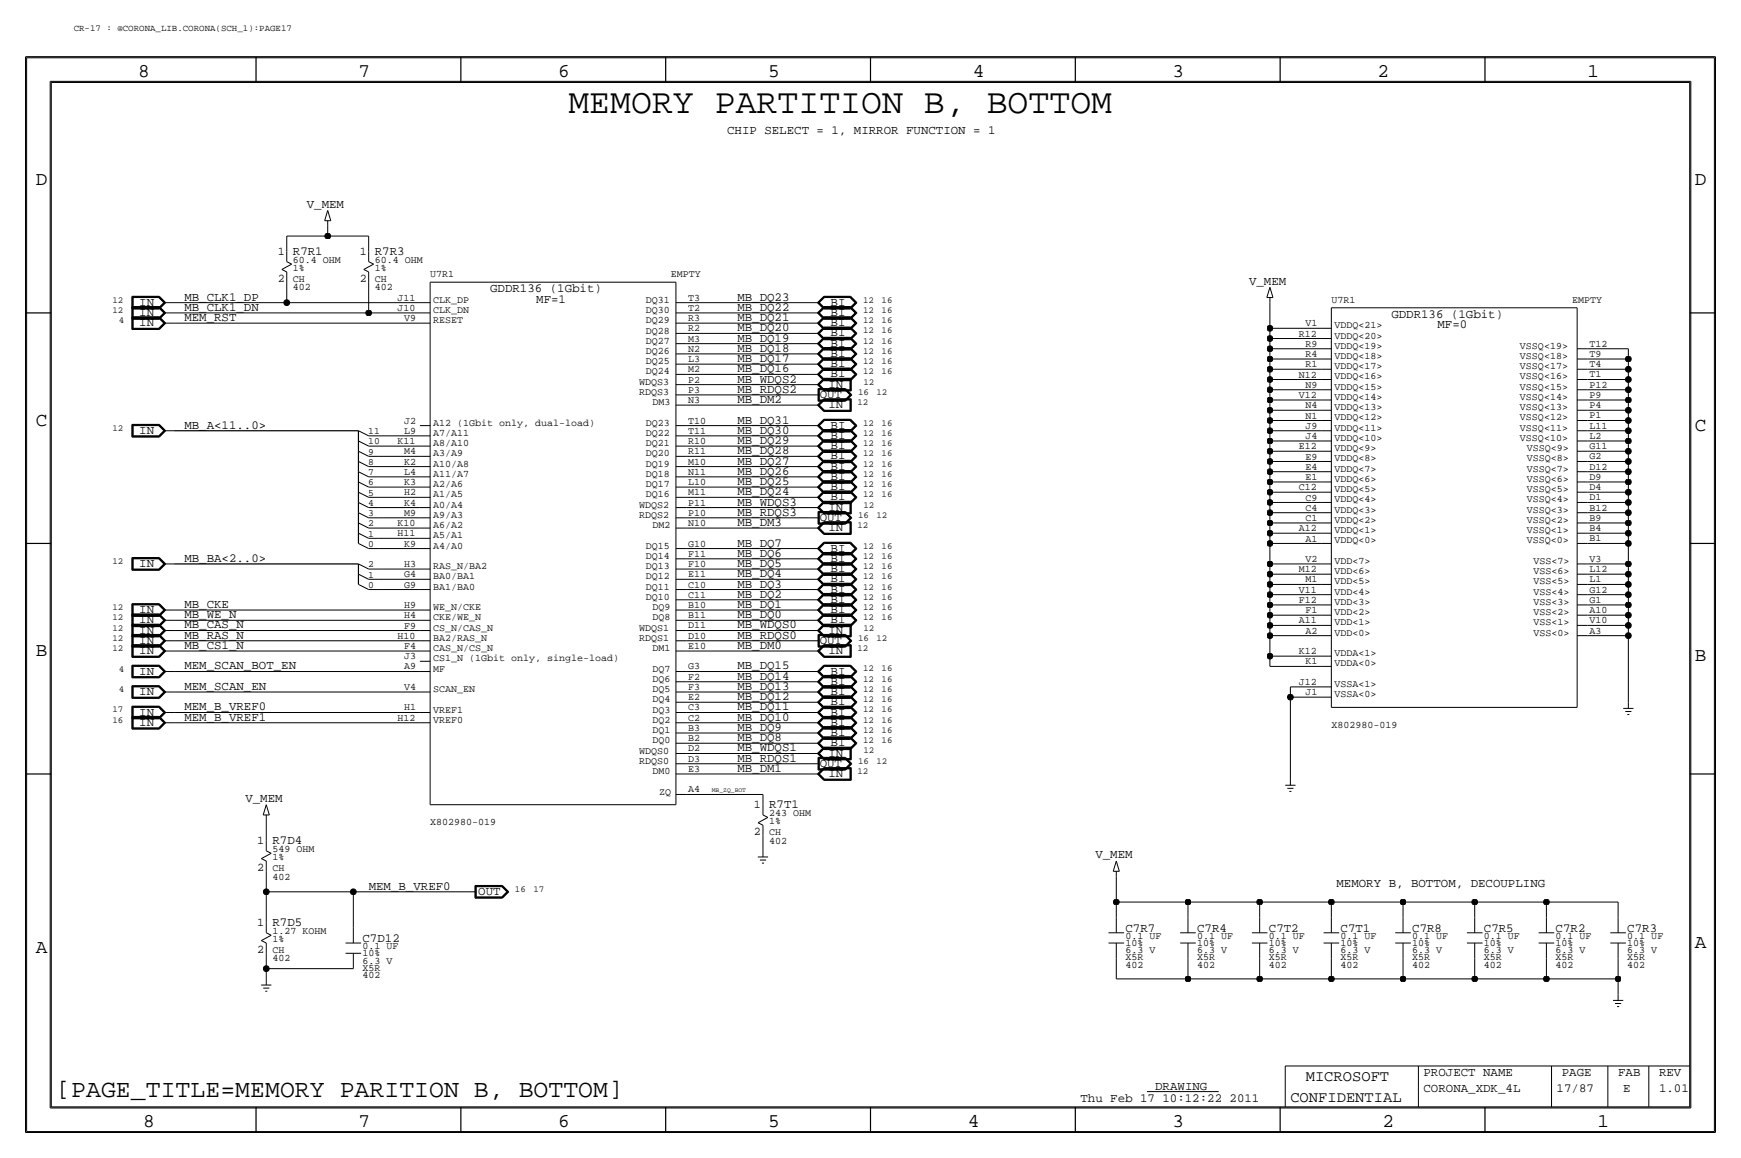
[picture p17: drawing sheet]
<svg xmlns="http://www.w3.org/2000/svg" width="432mm" height="287mm" viewBox="0 0 432 287" stroke-linecap="round" stroke-linejoin="round" font-family="sans-serif">
<defs><g id="words">
<text font-size="8.6" x="141" y="28">MEMORY PARTITION B, BOTTOM</text>
<text font-size="6.2" x="14" y="271.9">[PAGE_TITLE=MEMORY PARITION B, BOTTOM]</text>
<g font-size="4.8">
<text x="34.3" y="19.1">8</text>
<text x="88.9" y="19.1">7</text>
<text x="138.4" y="19.1">6</text>
<text x="190.5" y="19.1">5</text>
<text x="241.3" y="19.1">4</text>
<text x="290.8" y="19.1">3</text>
<text x="341.6" y="19.1">2</text>
<text x="393.7" y="19.1">1</text>
<text x="8.9" y="45.8">D</text>
<text x="420.4" y="45.8">D</text>
<text x="8.9" y="105.5">C</text>
<text x="420.4" y="106.8">C</text>
<text x="8.9" y="162.7">B</text>
<text x="420.4" y="163.9">B</text>
<text x="8.9" y="236.3">A</text>
<text x="420.4" y="235.1">A</text>
<text x="35.5" y="279.5">8</text>
<text x="88.9" y="279.5">7</text>
<text x="138.4" y="279.5">6</text>
<text x="190.5" y="279.5">5</text>
<text x="240" y="279.5">4</text>
<text x="290.8" y="279.5">3</text>
<text x="342.9" y="279.5">2</text>
<text x="396.2" y="279.5">1</text>
</g>
<g font-size="3.8">
<text x="323.9" y="268.1">MICROSOFT</text>
<text x="320" y="273.2">CONFIDENTIAL</text>
</g>
<g font-size="3.1">
<text x="180.3" y="33.1">CHIP SELECT = 1, MIRROR FUNCTION = 1</text>
<text x="76.1" y="51.5">V_MEM</text>
<text x="72.6" y="63.1">R7R1</text>
<text x="93" y="63.1">R7R3</text>
<text x="309.8" y="70.6">V_MEM</text>
<text x="34.5" y="75.8">IN</text>
<text x="45.7" y="74.5">MB_CLK1_DP</text>
<text x="45.7" y="77.1">MB_CLK1_DN</text>
<text x="121.6" y="72.5">GDDR136 (1Gbit)</text>
<text x="133" y="75">MF=1</text>
<text x="182.9" y="74.5">MB_DQ23</text>
<text x="182.9" y="77.1">MB_DQ22</text>
<text x="206" y="75.8">BI</text>
<text x="34.5" y="80.9">IN</text>
<text x="34.5" y="78.3">IN</text>
<text x="45.7" y="79.6">MEM_RST</text>
<text x="182.9" y="79.6">MB_DQ21</text>
<text x="182.9" y="82.1">MB_DQ20</text>
<text x="206" y="80.9">BI</text>
<text x="206" y="78.3">BI</text>
<text x="206" y="83.4">BI</text>
<text x="345.1" y="78.8">GDDR136 (1Gbit)</text>
<text x="356.5" y="81.4">MF=0</text>
<text x="182.9" y="84.7">MB_DQ19</text>
<text x="182.9" y="87.2">MB_DQ18</text>
<text x="182.9" y="89.8">MB_DQ17</text>
<text x="206" y="88.5">BI</text>
<text x="206" y="86">BI</text>
<text x="182.9" y="92.3">MB_DQ16</text>
<text x="182.9" y="94.8">MB_WDQS2</text>
<text x="206" y="93.6">BI</text>
<text x="206" y="91">BI</text>
<text x="182.9" y="97.4">MB_RDQS2</text>
<text x="182.9" y="99.9">MB_DM2</text>
<text x="203.3" y="98.7">OUT</text>
<text x="205.5" y="101.2">IN</text>
<text x="205.5" y="96.1">IN</text>
<text x="34.5" y="107.5">IN</text>
<text x="45.7" y="106.3">MB_A&lt;11..0&gt;</text>
<text x="182.9" y="105">MB_DQ31</text>
<text x="182.9" y="107.5">MB_DQ30</text>
<text x="206" y="106.3">BI</text>
<text x="182.9" y="110.1">MB_DQ29</text>
<text x="182.9" y="112.6">MB_DQ28</text>
<text x="206" y="113.9">BI</text>
<text x="206" y="111.4">BI</text>
<text x="206" y="108.8">BI</text>
<text x="182.9" y="115.2">MB_DQ27</text>
<text x="182.9" y="117.7">MB_DQ26</text>
<text x="206" y="119">BI</text>
<text x="206" y="116.4">BI</text>
<text x="182.9" y="120.2">MB_DQ25</text>
<text x="182.9" y="122.8">MB_DQ24</text>
<text x="182.9" y="125.3">MB_WDQS3</text>
<text x="206" y="124.1">BI</text>
<text x="206" y="121.5">BI</text>
<text x="182.9" y="130.4">MB_DM3</text>
<text x="182.9" y="127.9">MB_RDQS3</text>
<text x="203.3" y="129.1">OUT</text>
<text x="205.5" y="131.7">IN</text>
<text x="205.5" y="126.6">IN</text>
<text x="182.9" y="135.5">MB_DQ7</text>
<text x="206" y="136.8">BI</text>
<text x="34.5" y="140.6">IN</text>
<text x="45.7" y="139.3">MB_BA&lt;2..0&gt;</text>
<text x="182.9" y="138">MB_DQ6</text>
<text x="182.9" y="140.6">MB_DQ5</text>
<text x="182.9" y="143.1">MB_DQ4</text>
<text x="206" y="139.3">BI</text>
<text x="206" y="141.8">BI</text>
<text x="182.9" y="145.6">MB_DQ3</text>
<text x="182.9" y="148.2">MB_DQ2</text>
<text x="206" y="149.5">BI</text>
<text x="206" y="146.9">BI</text>
<text x="206" y="144.4">BI</text>
<text x="34.5" y="154.5">IN</text>
<text x="34.5" y="152">IN</text>
<text x="45.7" y="150.7">MB_CKE</text>
<text x="45.7" y="153.3">MB_WE_N</text>
<text x="45.7" y="155.8">MB_CAS_N</text>
<text x="182.9" y="155.8">MB_WDQS0</text>
<text x="182.9" y="150.7">MB_DQ1</text>
<text x="182.9" y="153.3">MB_DQ0</text>
<text x="206" y="152">BI</text>
<text x="206" y="154.5">BI</text>
<text x="34.5" y="159.6">IN</text>
<text x="34.5" y="157.1">IN</text>
<text x="45.7" y="158.3">MB_RAS_N</text>
<text x="45.7" y="160.9">MB_CS1_N</text>
<text x="182.9" y="158.3">MB_RDQS0</text>
<text x="182.9" y="160.9">MB_DM0</text>
<text x="203.3" y="159.6">OUT</text>
<text x="205.5" y="157.1">IN</text>
<text x="34.5" y="167.2">IN</text>
<text x="34.5" y="162.2">IN</text>
<text x="45.7" y="166">MEM_SCAN_BOT_EN</text>
<text x="182.9" y="166">MB_DQ15</text>
<text x="205.5" y="162.2">IN</text>
<text x="206" y="167.2">BI</text>
<text x="34.5" y="172.3">IN</text>
<text x="45.7" y="171">MEM_SCAN_EN</text>
<text x="182.9" y="168.5">MB_DQ14</text>
<text x="182.9" y="171">MB_DQ13</text>
<text x="182.9" y="173.6">MB_DQ12</text>
<text x="206" y="172.3">BI</text>
<text x="206" y="169.8">BI</text>
<text x="34.5" y="177.4">IN</text>
<text x="34.5" y="179.9">IN</text>
<text x="45.7" y="178.7">MEM_B_VREF1</text>
<text x="45.7" y="176.1">MEM_B_VREF0</text>
<text x="182.9" y="176.1">MB_DQ11</text>
<text x="182.9" y="178.7">MB_DQ10</text>
<text x="206" y="177.4">BI</text>
<text x="206" y="179.9">BI</text>
<text x="206" y="174.9">BI</text>
<text x="182.9" y="183.7">MB_DQ8</text>
<text x="182.9" y="181.2">MB_DQ9</text>
<text x="206" y="185">BI</text>
<text x="206" y="182.5">BI</text>
<text x="182.9" y="188.8">MB_RDQS1</text>
<text x="182.9" y="191.4">MB_DM1</text>
<text x="182.9" y="186.3">MB_WDQS1</text>
<text x="203.3" y="190.1">OUT</text>
<text x="205.5" y="187.6">IN</text>
<text x="205.5" y="192.6">IN</text>
<text x="60.9" y="198.8">V_MEM</text>
<text x="190.8" y="200.3">R7T1</text>
<text x="67.6" y="209.1">R7D4</text>
<text x="271.7" y="212.8">V_MEM</text>
<text x="91.4" y="220.6">MEM_B_VREF0</text>
<text x="118.6" y="221.8">OUT</text>
<text x="331.5" y="219.8">MEMORY B, BOTTOM, DECOUPLING</text>
<text x="67.6" y="229.5">R7D5</text>
<text x="89.9" y="233.5">C7D12</text>
<text x="279.1" y="231">C7R7</text>
<text x="296.9" y="231">C7R4</text>
<text x="314.7" y="231">C7T2</text>
<text x="332.5" y="231">C7T1</text>
<text x="350.3" y="231">C7R8</text>
<text x="368" y="231">C7R5</text>
<text x="385.8" y="231">C7R2</text>
<text x="403.6" y="231">C7R3</text>
<text x="353.1" y="266.8">PROJECT NAME</text>
<text x="387.3" y="266.8">PAGE</text>
<text x="401.3" y="266.8">FAB</text>
<text x="411.5" y="266.8">REV</text>
<text x="268" y="273.2">Thu Feb 17 10:12:22 2011</text>
<text x="286.5" y="270.1">DRAWING</text>
<text x="353.1" y="270.6">CORONA_XDK_4L</text>
<text x="386.1" y="270.6">17/87</text>
<text x="402.6" y="270.6">E</text>
<text x="411.5" y="270.6">1.01</text>
</g>
<g font-size="2.9">
<text x="68.9" y="63.1">1</text>
<text x="89.2" y="63.1">1</text>
<text x="68.9" y="70">2</text>
<text x="89.2" y="70">2</text>
<text x="187" y="200.3">1</text>
<text x="63.8" y="209.1">1</text>
<text x="187" y="207.1">2</text>
<text x="63.8" y="216">2</text>
<text x="63.8" y="229.5">1</text>
<text x="63.8" y="236.3">2</text>
</g>
<g font-size="2.5">
<text x="72.6" y="65.1">60.4 OHM</text>
<text x="93" y="65.1">60.4 OHM</text>
<text x="72.6" y="72">402</text>
<text x="72.6" y="67.2">1%</text>
<text x="72.6" y="70">CH</text>
<text x="93" y="72">402</text>
<text x="93" y="67.2">1%</text>
<text x="93" y="70">CH</text>
<text x="106.7" y="68.7">U7R1</text>
<text x="166.4" y="68.7">EMPTY</text>
<text x="98.6" y="74.5">J11</text>
<text x="98.6" y="77.1">J10</text>
<text x="107.4" y="75">CLK_DP</text>
<text x="107.4" y="77.6">CLK_DN</text>
<text x="160.2" y="75">DQ31</text>
<text x="160.2" y="77.6">DQ30</text>
<text x="170.7" y="74.5">T3</text>
<text x="170.7" y="77.1">T2</text>
<text x="330.2" y="75">U7R1</text>
<text x="389.9" y="75">EMPTY</text>
<text x="100.3" y="79.6">V9</text>
<text x="107.4" y="80.1">RESET</text>
<text x="160.2" y="82.7">DQ28</text>
<text x="160.2" y="80.1">DQ29</text>
<text x="170.7" y="79.6">R3</text>
<text x="170.7" y="82.1">R2</text>
<text x="322.1" y="83.4">R12</text>
<text x="323.8" y="80.9">V1</text>
<text x="331" y="81.4">VDDQ&lt;21&gt;</text>
<text x="331" y="83.9">VDDQ&lt;20&gt;</text>
<text x="160.2" y="85.2">DQ27</text>
<text x="160.2" y="87.8">DQ26</text>
<text x="170.7" y="84.7">M3</text>
<text x="170.7" y="87.2">N2</text>
<text x="170.7" y="89.8">L3</text>
<text x="323.8" y="86">R9</text>
<text x="323.8" y="88.5">R4</text>
<text x="331" y="86.5">VDDQ&lt;19&gt;</text>
<text x="331" y="89">VDDQ&lt;18&gt;</text>
<text x="377" y="86.5">VSSQ&lt;19&gt;</text>
<text x="377" y="89">VSSQ&lt;18&gt;</text>
<text x="394.2" y="86">T12</text>
<text x="394.2" y="88.5">T9</text>
<text x="158.5" y="95.4">WDQS3</text>
<text x="160.2" y="90.3">DQ25</text>
<text x="160.2" y="92.8">DQ24</text>
<text x="170.7" y="94.8">P2</text>
<text x="170.7" y="92.3">M2</text>
<text x="322.1" y="93.6">N12</text>
<text x="323.8" y="91.1">R1</text>
<text x="331" y="94.1">VDDQ&lt;16&gt;</text>
<text x="331" y="91.5">VDDQ&lt;17&gt;</text>
<text x="377" y="94.1">VSSQ&lt;16&gt;</text>
<text x="377" y="91.5">VSSQ&lt;17&gt;</text>
<text x="394.2" y="91">T4</text>
<text x="394.2" y="93.6">T1</text>
<text x="158.5" y="97.9">RDQS3</text>
<text x="161.8" y="100.5">DM3</text>
<text x="170.7" y="97.4">P3</text>
<text x="170.7" y="99.9">N3</text>
<text x="322.1" y="98.7">V12</text>
<text x="323.8" y="96.1">N9</text>
<text x="323.8" y="101.2">N4</text>
<text x="331" y="101.7">VDDQ&lt;13&gt;</text>
<text x="331" y="99.1">VDDQ&lt;14&gt;</text>
<text x="331" y="96.6">VDDQ&lt;15&gt;</text>
<text x="377" y="101.7">VSSQ&lt;13&gt;</text>
<text x="377" y="99.2">VSSQ&lt;14&gt;</text>
<text x="377" y="96.6">VSSQ&lt;15&gt;</text>
<text x="394.2" y="96.1">P12</text>
<text x="394.2" y="98.7">P9</text>
<text x="394.2" y="101.2">P4</text>
<text x="100.3" y="107.6">L9</text>
<text x="100.3" y="105">J2</text>
<text x="107.4" y="105.6">A12 (1Gbit only, dual-load)</text>
<text x="160.2" y="105.5">DQ23</text>
<text x="170.7" y="105">T10</text>
<text x="170.7" y="107.5">T11</text>
<text x="323.8" y="103.8">N1</text>
<text x="323.8" y="106.3">J9</text>
<text x="331" y="106.8">VDDQ&lt;11&gt;</text>
<text x="331" y="104.2">VDDQ&lt;12&gt;</text>
<text x="377" y="106.8">VSSQ&lt;11&gt;</text>
<text x="377" y="104.2">VSSQ&lt;12&gt;</text>
<text x="394.2" y="103.7">P1</text>
<text x="394.2" y="106.3">L11</text>
<text x="98.6" y="110.1">K11</text>
<text x="100.3" y="112.6">M4</text>
<text x="107.4" y="108.1">A7/A11</text>
<text x="107.4" y="110.6">A8/A10</text>
<text x="107.4" y="113.1">A3/A9</text>
<text x="160.2" y="108.1">DQ22</text>
<text x="160.2" y="110.6">DQ21</text>
<text x="160.2" y="113.2">DQ20</text>
<text x="170.7" y="110.1">R10</text>
<text x="170.7" y="112.6">R11</text>
<text x="322.1" y="111.4">E12</text>
<text x="323.8" y="108.8">J4</text>
<text x="323.8" y="113.9">E9</text>
<text x="331" y="109.3">VDDQ&lt;10&gt;</text>
<text x="331" y="111.9">VDDQ&lt;9&gt;</text>
<text x="377" y="109.3">VSSQ&lt;10&gt;</text>
<text x="378.7" y="111.9">VSSQ&lt;9&gt;</text>
<text x="394.2" y="108.8">L2</text>
<text x="394.2" y="111.4">G11</text>
<text x="394.2" y="113.9">G2</text>
<text x="100.3" y="117.7">L4</text>
<text x="100.3" y="115.2">K2</text>
<text x="107.4" y="115.7">A10/A8</text>
<text x="107.4" y="118.2">A11/A7</text>
<text x="160.2" y="115.7">DQ19</text>
<text x="160.2" y="118.2">DQ18</text>
<text x="170.7" y="115.2">M10</text>
<text x="170.7" y="117.7">N11</text>
<text x="323.8" y="116.5">E4</text>
<text x="323.8" y="119">E1</text>
<text x="331" y="114.4">VDDQ&lt;8&gt;</text>
<text x="331" y="116.9">VDDQ&lt;7&gt;</text>
<text x="331" y="119.5">VDDQ&lt;6&gt;</text>
<text x="378.7" y="119.5">VSSQ&lt;6&gt;</text>
<text x="378.7" y="116.9">VSSQ&lt;7&gt;</text>
<text x="378.7" y="114.4">VSSQ&lt;8&gt;</text>
<text x="394.2" y="116.4">D12</text>
<text x="394.2" y="119">D9</text>
<text x="100.3" y="120.3">K3</text>
<text x="100.3" y="122.8">H2</text>
<text x="100.3" y="125.3">K4</text>
<text x="107.4" y="120.8">A2/A6</text>
<text x="107.4" y="123.3">A1/A5</text>
<text x="107.4" y="125.8">A0/A4</text>
<text x="158.5" y="125.9">WDQS2</text>
<text x="160.2" y="120.8">DQ17</text>
<text x="160.2" y="123.3">DQ16</text>
<text x="170.7" y="125.3">P11</text>
<text x="170.7" y="120.3">L10</text>
<text x="170.7" y="122.8">M11</text>
<text x="322.1" y="121.5">C12</text>
<text x="323.8" y="124.1">C9</text>
<text x="331" y="124.5">VDDQ&lt;4&gt;</text>
<text x="331" y="122">VDDQ&lt;5&gt;</text>
<text x="378.7" y="124.6">VSSQ&lt;4&gt;</text>
<text x="378.7" y="122">VSSQ&lt;5&gt;</text>
<text x="394.2" y="121.5">D4</text>
<text x="394.2" y="124.1">D1</text>
<text x="98.6" y="130.4">K10</text>
<text x="100.3" y="127.9">M9</text>
<text x="107.4" y="128.4">A9/A3</text>
<text x="107.4" y="130.9">A6/A2</text>
<text x="158.5" y="128.4">RDQS2</text>
<text x="161.8" y="130.9">DM2</text>
<text x="170.7" y="127.9">P10</text>
<text x="170.7" y="130.4">N10</text>
<text x="322.1" y="131.7">A12</text>
<text x="323.8" y="126.6">C4</text>
<text x="323.8" y="129.2">C1</text>
<text x="331" y="129.6">VDDQ&lt;2&gt;</text>
<text x="331" y="127.1">VDDQ&lt;3&gt;</text>
<text x="378.7" y="129.6">VSSQ&lt;2&gt;</text>
<text x="378.7" y="127.1">VSSQ&lt;3&gt;</text>
<text x="394.2" y="126.6">B12</text>
<text x="394.2" y="129.1">B9</text>
<text x="394.2" y="131.7">B4</text>
<text x="98.6" y="133">H11</text>
<text x="100.3" y="135.5">K9</text>
<text x="107.4" y="133.5">A5/A1</text>
<text x="107.4" y="136">A4/A0</text>
<text x="160.2" y="136">DQ15</text>
<text x="170.7" y="135.5">G10</text>
<text x="323.8" y="134.2">A1</text>
<text x="331" y="134.7">VDDQ&lt;0&gt;</text>
<text x="331" y="132.2">VDDQ&lt;1&gt;</text>
<text x="378.7" y="134.7">VSSQ&lt;0&gt;</text>
<text x="378.7" y="132.2">VSSQ&lt;1&gt;</text>
<text x="394.2" y="134.2">B1</text>
<text x="100.3" y="140.6">H3</text>
<text x="100.3" y="143.1">G4</text>
<text x="107.4" y="141.1">RAS_N/BA2</text>
<text x="107.4" y="143.6">BA0/BA1</text>
<text x="160.2" y="138.6">DQ14</text>
<text x="160.2" y="141.1">DQ13</text>
<text x="160.2" y="143.6">DQ12</text>
<text x="170.7" y="138">F11</text>
<text x="170.7" y="140.6">F10</text>
<text x="170.7" y="143.1">E11</text>
<text x="322.1" y="141.9">M12</text>
<text x="323.8" y="139.3">V2</text>
<text x="331" y="142.3">VDD&lt;6&gt;</text>
<text x="331" y="139.8">VDD&lt;7&gt;</text>
<text x="380.3" y="142.3">VSS&lt;6&gt;</text>
<text x="380.3" y="139.8">VSS&lt;7&gt;</text>
<text x="394.2" y="139.3">V3</text>
<text x="394.2" y="141.8">L12</text>
<text x="100.3" y="145.7">G9</text>
<text x="107.4" y="146.2">BA1/BA0</text>
<text x="160.2" y="146.2">DQ11</text>
<text x="160.2" y="148.7">DQ10</text>
<text x="170.7" y="145.7">C10</text>
<text x="170.7" y="148.2">C11</text>
<text x="322.1" y="146.9">V11</text>
<text x="322.1" y="149.5">F12</text>
<text x="323.8" y="144.4">M1</text>
<text x="331" y="149.9">VDD&lt;3&gt;</text>
<text x="331" y="147.4">VDD&lt;4&gt;</text>
<text x="331" y="144.9">VDD&lt;5&gt;</text>
<text x="380.3" y="150">VSS&lt;3&gt;</text>
<text x="380.3" y="147.4">VSS&lt;4&gt;</text>
<text x="380.3" y="144.9">VSS&lt;5&gt;</text>
<text x="394.2" y="144.4">L1</text>
<text x="394.2" y="146.9">G12</text>
<text x="394.2" y="149.5">G1</text>
<text x="100.3" y="150.7">H9</text>
<text x="100.3" y="155.8">F9</text>
<text x="100.3" y="153.3">H4</text>
<text x="107.4" y="151.2">WE_N/CKE</text>
<text x="107.4" y="153.8">CKE/WE_N</text>
<text x="161.8" y="151.3">DQ9</text>
<text x="161.8" y="153.8">DQ8</text>
<text x="170.7" y="155.8">D11</text>
<text x="170.7" y="150.7">B10</text>
<text x="170.7" y="153.3">B11</text>
<text x="322.1" y="154.6">A11</text>
<text x="323.8" y="152">F1</text>
<text x="331" y="155">VDD&lt;1&gt;</text>
<text x="331" y="152.5">VDD&lt;2&gt;</text>
<text x="380.3" y="155">VSS&lt;1&gt;</text>
<text x="380.3" y="152.5">VSS&lt;2&gt;</text>
<text x="394.2" y="152">A10</text>
<text x="394.2" y="154.6">V10</text>
<text x="98.6" y="158.4">H10</text>
<text x="100.3" y="160.9">F4</text>
<text x="107.4" y="156.3">CS_N/CAS_N</text>
<text x="107.4" y="158.9">BA2/RAS_N</text>
<text x="107.4" y="161.4">CAS_N/CS_N</text>
<text x="158.5" y="156.3">WDQS1</text>
<text x="158.5" y="158.9">RDQS1</text>
<text x="161.8" y="161.4">DM1</text>
<text x="170.7" y="158.3">D10</text>
<text x="170.7" y="160.9">E10</text>
<text x="323.8" y="157.1">A2</text>
<text x="331" y="157.6">VDD&lt;0&gt;</text>
<text x="380.3" y="157.6">VSS&lt;0&gt;</text>
<text x="394.2" y="157.1">A3</text>
<text x="100.3" y="166">A9</text>
<text x="100.3" y="163.4">J3</text>
<text x="107.4" y="164">CS1_N (1Gbit only, single-load)</text>
<text x="107.4" y="166.5">MF</text>
<text x="161.8" y="166.5">DQ7</text>
<text x="170.7" y="166">G3</text>
<text x="322.1" y="162.2">K12</text>
<text x="323.8" y="164.7">K1</text>
<text x="331" y="165.2">VDDA&lt;0&gt;</text>
<text x="331" y="162.6">VDDA&lt;1&gt;</text>
<text x="100.3" y="171">V4</text>
<text x="107.4" y="171.6">SCAN_EN</text>
<text x="161.8" y="169">DQ6</text>
<text x="161.8" y="171.6">DQ5</text>
<text x="170.7" y="168.5">F2</text>
<text x="170.7" y="171">F3</text>
<text x="170.7" y="173.6">E2</text>
<text x="322.1" y="169.8">J12</text>
<text x="323.8" y="172.3">J1</text>
<text x="331" y="172.8">VSSA&lt;0&gt;</text>
<text x="331" y="170.3">VSSA&lt;1&gt;</text>
<text x="98.6" y="178.7">H12</text>
<text x="100.3" y="176.1">H1</text>
<text x="107.4" y="176.6">VREF1</text>
<text x="107.4" y="179.2">VREF0</text>
<text x="161.8" y="174.1">DQ4</text>
<text x="161.8" y="176.7">DQ3</text>
<text x="161.8" y="179.2">DQ2</text>
<text x="170.7" y="176.1">C3</text>
<text x="170.7" y="178.7">C2</text>
<text x="161.8" y="181.8">DQ1</text>
<text x="161.8" y="184.3">DQ0</text>
<text x="170.7" y="181.2">B3</text>
<text x="170.7" y="183.8">B2</text>
<text x="330.2" y="180.4">X802980-019</text>
<text x="158.5" y="186.8">WDQS0</text>
<text x="158.5" y="189.4">RDQS0</text>
<text x="161.8" y="191.9">DM0</text>
<text x="170.7" y="186.3">D2</text>
<text x="170.7" y="188.8">D3</text>
<text x="170.7" y="191.4">E3</text>
<text x="163.5" y="197">ZQ</text>
<text x="170.7" y="196.4">A4</text>
<text x="190.8" y="202.3">243 OHM</text>
<text x="106.7" y="204.6">X802980-019</text>
<text x="190.8" y="209.1">402</text>
<text x="190.8" y="204.3">1%</text>
<text x="190.8" y="207.1">CH</text>
<text x="67.6" y="211.2">549 OHM</text>
<text x="67.6" y="216">CH</text>
<text x="67.6" y="213.2">1%</text>
<text x="67.6" y="218">402</text>
<text x="67.6" y="233.5">1%</text>
<text x="67.6" y="231.5">1.27 KOHM</text>
<text x="279.1" y="232.8">0.1 UF</text>
<text x="296.9" y="232.8">0.1 UF</text>
<text x="314.7" y="232.8">0.1 UF</text>
<text x="332.5" y="232.8">0.1 UF</text>
<text x="350.3" y="232.8">0.1 UF</text>
<text x="368" y="232.8">0.1 UF</text>
<text x="385.8" y="232.8">0.1 UF</text>
<text x="403.6" y="232.8">0.1 UF</text>
<text x="67.6" y="238.4">402</text>
<text x="67.6" y="236.3">CH</text>
<text x="89.9" y="235.3">0.1 UF</text>
<text x="89.9" y="238.9">6.3 V</text>
<text x="89.9" y="237.1">10%</text>
<text x="279.1" y="234.5">10%</text>
<text x="279.1" y="239.9">402</text>
<text x="279.1" y="238.1">X5R</text>
<text x="279.1" y="236.3">6.3 V</text>
<text x="296.9" y="239.9">402</text>
<text x="296.9" y="238.1">X5R</text>
<text x="296.9" y="234.5">10%</text>
<text x="296.9" y="236.3">6.3 V</text>
<text x="314.7" y="234.5">10%</text>
<text x="314.7" y="238.1">X5R</text>
<text x="314.7" y="236.3">6.3 V</text>
<text x="314.7" y="239.9">402</text>
<text x="332.5" y="236.3">6.3 V</text>
<text x="332.5" y="238.1">X5R</text>
<text x="332.5" y="239.9">402</text>
<text x="332.5" y="234.5">10%</text>
<text x="350.3" y="239.9">402</text>
<text x="350.3" y="238.1">X5R</text>
<text x="350.3" y="234.5">10%</text>
<text x="350.3" y="236.3">6.3 V</text>
<text x="368" y="236.3">6.3 V</text>
<text x="368" y="234.5">10%</text>
<text x="368" y="239.9">402</text>
<text x="368" y="238.1">X5R</text>
<text x="385.8" y="234.5">10%</text>
<text x="385.8" y="236.3">6.3 V</text>
<text x="385.8" y="239.9">402</text>
<text x="385.8" y="238.1">X5R</text>
<text x="403.6" y="234.5">10%</text>
<text x="403.6" y="238.1">X5R</text>
<text x="403.6" y="239.9">402</text>
<text x="403.6" y="236.3">6.3 V</text>
<text x="89.9" y="242.4">402</text>
<text x="89.9" y="240.6">X5R</text>
</g>
<g font-size="2.4">
<text x="91.3" y="107.6">11</text>
<text x="91.3" y="112.7">9</text>
<text x="91.3" y="110.2">10</text>
<text x="91.3" y="117.8">7</text>
<text x="91.3" y="115.3">8</text>
<text x="91.3" y="125.4">4</text>
<text x="91.3" y="122.9">5</text>
<text x="91.3" y="120.3">6</text>
<text x="91.3" y="130.5">2</text>
<text x="91.3" y="128">3</text>
<text x="91.3" y="135.6">0</text>
<text x="91.3" y="133">1</text>
<text x="91.3" y="143.2">1</text>
<text x="91.3" y="140.7">2</text>
<text x="91.3" y="145.7">0</text>
</g>
<g font-size="2.3">
<text x="18.3" y="7.7">CR-17 : @CORONA_LIB.CORONA(SCH_1):PAGE17</text>
<text x="27.9" y="77.6">12</text>
<text x="27.9" y="75">12</text>
<text x="214.1" y="75">12</text>
<text x="214.1" y="77.6">12</text>
<text x="218.6" y="75">16</text>
<text x="218.6" y="77.6">16</text>
<text x="29.5" y="80.1">4</text>
<text x="214.1" y="80.1">12</text>
<text x="214.1" y="82.6">12</text>
<text x="218.6" y="80.1">16</text>
<text x="218.6" y="82.6">16</text>
<text x="214.1" y="85.2">12</text>
<text x="214.1" y="87.7">12</text>
<text x="218.6" y="85.2">16</text>
<text x="218.6" y="87.7">16</text>
<text x="214.1" y="90.3">12</text>
<text x="214.1" y="92.8">12</text>
<text x="214.2" y="95.3">12</text>
<text x="218.6" y="90.3">16</text>
<text x="218.6" y="92.8">16</text>
<text x="212.6" y="100.4">12</text>
<text x="212.8" y="97.9">16</text>
<text x="217.4" y="97.9">12</text>
<text x="27.9" y="106.8">12</text>
<text x="214.1" y="105.5">12</text>
<text x="218.6" y="105.5">16</text>
<text x="214.1" y="108">12</text>
<text x="214.1" y="110.6">12</text>
<text x="214.1" y="113.1">12</text>
<text x="218.6" y="108">16</text>
<text x="218.6" y="110.6">16</text>
<text x="218.6" y="113.1">16</text>
<text x="214.1" y="115.7">12</text>
<text x="214.1" y="118.2">12</text>
<text x="218.6" y="115.7">16</text>
<text x="218.6" y="118.2">16</text>
<text x="214.1" y="120.7">12</text>
<text x="214.1" y="123.3">12</text>
<text x="214.2" y="125.8">12</text>
<text x="218.6" y="120.7">16</text>
<text x="218.6" y="123.3">16</text>
<text x="212.6" y="130.9">12</text>
<text x="212.8" y="128.4">16</text>
<text x="217.4" y="128.4">12</text>
<text x="214.1" y="136">12</text>
<text x="218.6" y="136">16</text>
<text x="27.9" y="139.8">12</text>
<text x="214.1" y="138.5">12</text>
<text x="214.1" y="141.1">12</text>
<text x="214.1" y="143.6">12</text>
<text x="218.6" y="138.5">16</text>
<text x="218.6" y="141.1">16</text>
<text x="218.6" y="143.6">16</text>
<text x="214.1" y="146.1">12</text>
<text x="214.1" y="148.7">12</text>
<text x="218.6" y="146.1">16</text>
<text x="218.6" y="148.7">16</text>
<text x="27.9" y="151.2">12</text>
<text x="27.9" y="153.8">12</text>
<text x="214.1" y="151.2">12</text>
<text x="214.1" y="153.8">12</text>
<text x="218.6" y="151.2">16</text>
<text x="218.6" y="153.8">16</text>
<text x="27.9" y="161.4">12</text>
<text x="27.9" y="156.3">12</text>
<text x="27.9" y="158.8">12</text>
<text x="212.6" y="161.4">12</text>
<text x="212.8" y="158.8">16</text>
<text x="214.2" y="156.3">12</text>
<text x="217.4" y="158.8">12</text>
<text x="29.5" y="166.5">4</text>
<text x="214.1" y="166.5">12</text>
<text x="218.6" y="166.5">16</text>
<text x="29.5" y="171.5">4</text>
<text x="214.1" y="169">12</text>
<text x="214.1" y="171.5">12</text>
<text x="218.6" y="169">16</text>
<text x="218.6" y="171.5">16</text>
<text x="27.9" y="179.2">16</text>
<text x="27.9" y="176.6">17</text>
<text x="214.1" y="174.1">12</text>
<text x="214.1" y="176.6">12</text>
<text x="214.1" y="179.2">12</text>
<text x="218.6" y="174.1">16</text>
<text x="218.6" y="176.6">16</text>
<text x="218.6" y="179.2">16</text>
<text x="214.1" y="181.7">12</text>
<text x="214.1" y="184.3">12</text>
<text x="218.6" y="181.7">16</text>
<text x="218.6" y="184.3">16</text>
<text x="212.6" y="191.9">12</text>
<text x="212.8" y="189.3">16</text>
<text x="214.2" y="186.8">12</text>
<text x="217.4" y="189.3">12</text>
<text x="127.7" y="221.1">16</text>
<text x="132.3" y="221.1">17</text>
</g>
<text font-size="1.6" x="176.5" y="196.4">MB_ZQ_BOT</text>
</g></defs>
<!-- layer: Nets -->
<g fill="none" stroke="#000" stroke-width=".25">
<path d="M71.1 58.5h10.2zM71.1 58.5v3.8zM81.3 56v2.5zM81.3 58.5h10.1zM91.4 58.5v3.8zM43.2 75h27.9zM43.2 77.6h48.2zM71.1 75h33zM71.1 70v5zM91.4 70v7.6zM91.4 77.6h12.7zM170.2 75h30.5z"/>
<path d="M170.2 77.6h30.5zM315 75v6.4zM43.2 80.1h60.9zM170.2 80.1h30.5zM170.2 85.2h30.5zM170.2 87.7h30.5zM170.2 90.3h30.5zM170.2 92.8h30.5zM170.2 95.4h30.5zM170.2 97.9h30.5zM170.2 82.7h30.5zM315 81.4h12.7z"/>
<path d="M315 81.4v2.5zM315 83.9h12.7zM315 83.9v2.6zM315 86.5h12.7zM315 86.5v2.5zM315 89h12.7zM315 89v2.5zM315 91.5h12.7zM315 91.5v2.6zM315 94.1h12.7zM315 94.1v2.5zM315 96.6h12.7z"/>
<path d="M315 96.6v2.6zM315 99.2h12.7zM315 99.2v2.5zM393.7 99.2h10.2zM393.7 96.6h10.2zM393.7 94.1h10.2zM393.7 91.5h10.2zM393.7 89h10.2zM393.7 86.5h10.2zM403.9 99.2v2.5zM403.9 96.6v2.6zM403.9 94.1v2.5z"/>
<path d="M403.9 91.5v2.6zM403.9 89v2.5zM403.9 86.5v2.5zM94 110.6h10.1zM94 113.1h10.1zM94 108.1h10.1zM94 115.7h10.1zM94 118.2h10.1zM170.2 100.4h30.5zM170.2 105.5h30.5zM170.2 108.1h30.5zM170.2 110.6h30.5z"/>
<path d="M170.2 113.1h30.5zM170.2 115.7h30.5zM170.2 118.2h30.5zM315 101.7h12.7zM315 101.7v2.5zM315 104.2h12.7zM315 104.2v2.6zM315 106.8h12.7zM315 106.8v2.5zM315 109.3h12.7zM315 109.3v2.6zM315 111.9h12.7z"/>
<path d="M315 111.9v2.5zM315 114.4h12.7zM315 114.4v2.5zM315 116.9h12.7zM315 116.9v2.6zM315 119.5h12.7zM315 119.5v2.5zM393.7 119.5h10.2zM393.7 116.9h10.2zM393.7 114.4h10.2zM393.7 111.9h10.2zM393.7 109.3h10.2z"/>
<path d="M393.7 106.8h10.2zM393.7 104.2h10.2zM393.7 101.7h10.2zM403.9 119.5v2.5zM403.9 116.9v2.6zM403.9 114.4v2.5zM403.9 111.9v2.5zM403.9 109.3v2.6zM403.9 106.8v2.5zM403.9 104.2v2.6zM403.9 101.7v2.5zM94 120.8h10.1z"/>
<path d="M94 133.5h10.1zM94 136h10.1zM94 123.3h10.1zM94 125.8h10.1zM94 128.4h10.1zM94 130.9h10.1zM170.2 130.9h30.5zM170.2 120.8h30.5zM170.2 123.3h30.5zM170.2 125.8h30.5zM170.2 128.4h30.5zM170.2 136h30.5z"/>
<path d="M170.2 138.5h30.5zM315 122h12.7zM315 122v2.6zM315 124.6h12.7zM315 124.6v2.5zM315 127.1h12.7zM315 127.1v2.5zM315 129.6h12.7zM315 129.6v2.6zM315 132.2h12.7zM315 132.2v2.5zM315 134.7h12.7z"/>
<path d="M315 134.7v5.1zM315 139.8h12.7zM315 139.8v2.5zM393.7 139.8h10.2zM393.7 134.7h10.2zM393.7 132.2h10.2zM393.7 129.6h10.2zM393.7 127.1h10.2zM393.7 124.6h10.2zM393.7 122h10.2zM403.9 139.8v2.5zM403.9 134.7v5.1z"/>
<path d="M403.9 132.2v2.5zM403.9 129.6v2.6zM403.9 127.1v2.5zM403.9 124.6v2.5zM403.9 122v2.6zM43.2 151.2h60.9zM43.2 153.8h60.9zM43.2 156.3h60.9zM43.2 158.9h60.9zM94 141.1h10.1zM94 143.6h10.1zM94 146.2h10.1z"/>
<path d="M170.2 156.3h30.5zM170.2 158.9h30.5zM170.2 141.1h30.5zM170.2 143.6h30.5zM170.2 146.2h30.5zM170.2 148.7h30.5zM170.2 151.2h30.5zM170.2 153.8h30.5zM315 142.3h12.7zM315 142.3v2.6zM315 144.9h12.7zM315 144.9v2.5z"/>
<path d="M315 147.4h12.7zM315 147.4v2.6zM315 150h12.7zM315 150v2.5zM315 152.5h12.7zM315 152.5v2.5zM315 155h12.7zM315 155v2.6zM315 157.6h12.7zM315 157.6v5.1zM393.7 157.6h10.2zM393.7 155h10.2z"/>
<path d="M393.7 152.5h10.2zM393.7 150h10.2zM393.7 147.4h10.2zM393.7 144.9h10.2zM393.7 142.3h10.2zM403.9 155v2.6zM403.9 157.6v16.5zM403.9 152.5v2.5zM403.9 150v2.5zM403.9 147.4v2.6zM403.9 144.9v2.5zM403.9 142.3v2.6z"/>
<path d="M43.2 166.5h60.9zM43.2 161.4h60.9zM43.2 179.2h60.9zM43.2 176.6h60.9zM43.2 171.6h60.9zM170.2 161.4h30.5zM170.2 166.5h30.5zM170.2 169h30.5zM170.2 171.6h30.5zM170.2 174.1h30.5zM170.2 176.6h30.5zM170.2 179.2h30.5z"/>
<path d="M315 162.7h12.7zM315 162.7v2.5zM315 165.2h12.7zM320 172.8h7.7zM320 170.3v2.5zM320 172.8v20.3zM320 170.3h7.7zM170.2 184.3h30.5zM170.2 189.3h30.5zM170.2 197h19zM170.2 191.9h30.5zM170.2 186.8h30.5z"/>
<path d="M170.2 181.7h30.5zM189.2 197v2.5zM66 203.3v5.1zM66 216v5.1zM189.2 207.1v3.8zM276.9 217.3v6.3zM66 221.1h21.6zM66 236.3v3.8zM66 221.1v7.6zM87.6 221.1v8.9zM87.6 221.1h28zM276.9 237.6v5.1z"/>
<path d="M276.9 223.6v3.8zM276.9 223.6h17.7zM294.6 223.6h17.8zM294.6 237.6v5.1zM294.6 223.6v3.8zM312.4 237.6v5.1zM312.4 223.6v3.8zM312.4 223.6h17.8zM330.2 237.6v5.1zM330.2 223.6v3.8zM330.2 223.6h17.8zM348 237.6v5.1z"/>
<path d="M348 223.6v3.8zM348 223.6h17.8zM365.8 223.6h17.7zM365.8 237.6v5.1zM365.8 223.6v3.8zM383.5 237.6v5.1zM383.5 223.6v3.8zM383.5 223.6h17.8zM401.3 237.6v5.1zM401.3 223.6v3.8zM66 240.1h21.6zM66 240.1v2.6z"/>
<path d="M276.9 242.7h17.7zM294.6 242.7h17.8zM312.4 242.7h17.8zM330.2 242.7h17.8zM348 242.7h17.8zM365.8 242.7h17.7zM383.5 242.7h17.8zM401.3 242.7v3.8z"/>
</g>
<g fill="none" stroke="#000" stroke-width=".3">
<path d="M43.2 106.8h45.7zM88.9 106.8v2.5zM88.9 109.3v2.6zM88.9 111.9v2.5zM88.9 114.4v2.5zM88.9 116.9v2.6zM88.9 119.5v2.5zM43.2 139.8h45.7zM88.9 139.8v2.5zM88.9 129.6v2.6zM88.9 132.2v2.5zM88.9 127.1v2.5z"/>
<path d="M88.9 124.6v2.5zM88.9 122v2.6zM88.9 142.3v2.6z"/>
</g>
<g fill="#000" stroke="#000" stroke-width=".25">
<circle cx="81.3" cy="58.5" r=".72"/>
<circle cx="71.1" cy="75" r=".72"/>
<circle cx="91.4" cy="77.6" r=".72"/>
<circle cx="315" cy="86.5" r=".72"/>
<circle cx="315" cy="96.6" r=".72"/>
<circle cx="315" cy="81.4" r=".72"/>
<circle cx="315" cy="83.9" r=".72"/>
<circle cx="315" cy="89" r=".72"/>
<circle cx="315" cy="91.5" r=".72"/>
<circle cx="315" cy="94.1" r=".72"/>
<circle cx="315" cy="99.2" r=".72"/>
<circle cx="403.9" cy="89" r=".72"/>
<circle cx="403.9" cy="91.5" r=".72"/>
<circle cx="403.9" cy="94.1" r=".72"/>
<circle cx="403.9" cy="96.6" r=".72"/>
<circle cx="403.9" cy="99.2" r=".72"/>
<circle cx="315" cy="101.7" r=".72"/>
<circle cx="315" cy="114.4" r=".72"/>
<circle cx="315" cy="119.5" r=".72"/>
<circle cx="315" cy="106.8" r=".72"/>
<circle cx="315" cy="109.3" r=".72"/>
<circle cx="315" cy="104.2" r=".72"/>
<circle cx="315" cy="111.9" r=".72"/>
<circle cx="315" cy="116.9" r=".72"/>
<circle cx="403.9" cy="106.8" r=".72"/>
<circle cx="403.9" cy="104.2" r=".72"/>
<circle cx="403.9" cy="109.3" r=".72"/>
<circle cx="403.9" cy="111.9" r=".72"/>
<circle cx="403.9" cy="116.9" r=".72"/>
<circle cx="403.9" cy="114.4" r=".72"/>
<circle cx="403.9" cy="119.5" r=".72"/>
<circle cx="403.9" cy="101.7" r=".72"/>
<circle cx="315" cy="124.6" r=".72"/>
<circle cx="315" cy="134.7" r=".72"/>
<circle cx="315" cy="129.6" r=".72"/>
<circle cx="315" cy="132.2" r=".72"/>
<circle cx="315" cy="139.8" r=".72"/>
<circle cx="315" cy="122" r=".72"/>
<circle cx="315" cy="127.1" r=".72"/>
<circle cx="403.9" cy="122" r=".72"/>
<circle cx="403.9" cy="134.7" r=".72"/>
<circle cx="403.9" cy="129.6" r=".72"/>
<circle cx="403.9" cy="132.2" r=".72"/>
<circle cx="403.9" cy="139.8" r=".72"/>
<circle cx="403.9" cy="124.6" r=".72"/>
<circle cx="403.9" cy="127.1" r=".72"/>
<circle cx="315" cy="144.9" r=".72"/>
<circle cx="315" cy="142.3" r=".72"/>
<circle cx="315" cy="155" r=".72"/>
<circle cx="315" cy="157.6" r=".72"/>
<circle cx="315" cy="150" r=".72"/>
<circle cx="315" cy="147.4" r=".72"/>
<circle cx="315" cy="152.5" r=".72"/>
<circle cx="403.9" cy="142.3" r=".72"/>
<circle cx="403.9" cy="144.9" r=".72"/>
<circle cx="403.9" cy="150" r=".72"/>
<circle cx="403.9" cy="152.5" r=".72"/>
<circle cx="403.9" cy="155" r=".72"/>
<circle cx="403.9" cy="157.6" r=".72"/>
<circle cx="403.9" cy="147.4" r=".72"/>
<circle cx="315" cy="162.7" r=".72"/>
<circle cx="320" cy="172.8" r=".72"/>
<circle cx="66" cy="221.1" r=".72"/>
<circle cx="87.6" cy="221.1" r=".72"/>
<circle cx="276.9" cy="223.6" r=".72"/>
<circle cx="294.6" cy="223.6" r=".72"/>
<circle cx="312.4" cy="223.6" r=".72"/>
<circle cx="330.2" cy="223.6" r=".72"/>
<circle cx="348" cy="223.6" r=".72"/>
<circle cx="365.8" cy="223.6" r=".72"/>
<circle cx="383.5" cy="223.6" r=".72"/>
<circle cx="66" cy="240.1" r=".72"/>
<circle cx="294.6" cy="242.7" r=".72"/>
<circle cx="312.4" cy="242.7" r=".72"/>
<circle cx="330.2" cy="242.7" r=".72"/>
<circle cx="348" cy="242.7" r=".72"/>
<circle cx="365.8" cy="242.7" r=".72"/>
<circle cx="383.5" cy="242.7" r=".72"/>
<circle cx="401.3" cy="242.7" r=".72"/>
</g>
<!-- layer: Components -->
<g fill="none" stroke="#000" stroke-width=".25">
<path d="M80.5 54.7h1.5zM81.3 54.7v1.3zM81.3 52.2l.7 2.5zM81.3 52.2l-.8 2.5zM32.7 78.5v3.2zM32.7 76v3.1zM32.7 79.1h6.8zM32.7 73.5v3.1zM32.7 76.6h6.8zM32.7 78.5h6.8zM32.7 76h6.8zM32.7 73.5h6.8z"/>
<path d="M32.8 78.6h6.7zM32.8 76.1h6.7zM32.8 73.6h6.7zM32.8 78.6v3zM32.8 76.1v2.9zM32.8 79h6.7zM32.8 73.6v2.9zM32.8 76.5h6.7zM32.9 78.7v2.8zM32.9 76.2v2.7zM32.9 78.9h6.5zM32.9 73.7v2.7z"/>
<path d="M32.9 76.4h6.5zM32.9 78.7h6.5zM32.9 76.2h6.5zM32.9 73.7h6.5zM33 78.8h6.4zM33 78.8v2.6zM33 76.3h6.4zM33 76.3v2.5zM33 73.8h6.4zM33 73.8v2.5zM39.4 78.8l1.2 1.3zM39.4 76.3l1.2 1.3z"/>
<path d="M39.4 73.8l1.2 1.2zM39.4 78.9l1.4-1.3zM39.4 76.4l1.4-1.4zM39.4 78.7l1.4 1.4zM39.4 76.2l1.4 1.4zM39.4 73.7l1.4 1.3zM39.5 78.6l1.4 1.5zM39.5 76.1l1.4 1.5zM39.5 73.6l1.4 1.4zM39.5 79l1.4-1.4zM39.5 76.5l1.4-1.5zM39.5 79.1l1.6-1.5z"/>
<path d="M39.5 76.6l1.6-1.6zM39.5 78.5l1.6 1.6zM39.5 76l1.6 1.6zM39.5 73.5l1.6 1.5zM40.6 77.6h2.6zM40.6 75h2.6zM40.6 77.6l-1.2 1.2zM40.6 75l-1.2 1.3zM69.9 66.8l1.2 .6zM69.9 66.8l2.4-1.3zM71.1 67.4v2.6zM71.1 62.3v2.6z"/>
<path d="M71.1 64.9l1.2 .6zM90.2 66.8l1.2 .6zM90.2 66.8l2.5-1.3zM91.4 67.4v2.6zM91.4 62.3v2.6zM91.4 64.9l1.3 .6zM104.1 75h2.6zM104.1 77.6h2.6zM106.7 70h60.9zM106.7 70v129.5zM167.6 70v129.5zM167.6 75h2.6z"/>
<path d="M167.6 77.6h2.6zM200.7 77.6h2.5zM200.7 75h2.5zM202.7 77.6l1.6-1.6zM202.7 75l1.6-1.5zM202.7 77.6l1.6 1.5zM202.7 75l1.6 1.6zM202.9 77.6l1.5-1.5zM202.9 75l1.5-1.4zM202.9 77.6l1.5 1.4zM202.9 75l1.5 1.5zM203 77.6l1.4-1.4z"/>
<path d="M203 75l1.4-1.3zM203 77.6l1.4 1.3zM203 75l1.4 1.4zM203.2 77.6l1.3 1.2zM203.2 75l1.3 1.3zM203.2 77.6l1.3-1.3zM203.2 75l1.3-1.2zM204.3 78.5h6.7zM204.3 76h6.7zM204.3 73.5h6.7zM204.3 79.1h6.7zM204.3 76.6h6.7z"/>
<path d="M204.4 78.6h6.5zM204.4 76.1h6.5zM204.4 73.6h6.5zM204.4 79h6.5zM204.4 76.5h6.5zM204.4 78.9h6.5zM204.4 76.4h6.5zM204.4 78.7h6.5zM204.4 76.2h6.5zM204.4 73.7h6.5zM204.5 78.8h6.3zM204.5 76.3h6.3z"/>
<path d="M204.5 73.8h6.3zM210.8 78.8l1.3-1.2zM210.8 76.3l1.3-1.3zM210.8 78.8l1.3 1.3zM210.8 76.3l1.3 1.3zM210.8 73.8l1.3 1.2zM210.9 78.9l1.3-1.3zM210.9 76.4l1.3-1.4zM210.9 78.7l1.3 1.4zM210.9 76.2l1.3 1.4zM210.9 73.7l1.3 1.3zM210.9 76.5l1.5-1.5z"/>
<path d="M210.9 78.6l1.5 1.5zM210.9 76.1l1.5 1.5zM210.9 73.6l1.5 1.4zM211 79.1l1.5-1.5zM211 76.6l1.5-1.6zM211 78.5l1.5 1.6zM211 76l1.5 1.6zM211 73.5l1.5 1.5zM212.4 77.6l-1.5 1.4zM314.2 73.8h1.5zM315 73.8v1.2zM315 71.2l.7 2.6z"/>
<path d="M315 71.2l-.8 2.6zM330.2 76.3v99.1zM330.2 76.3h61zM391.2 76.3v99.1zM32.7 81.7h6.8zM32.8 81.6h6.7zM32.9 81.5h6.5zM33 81.4h6.4zM39.4 81.5l1.4-1.4zM39.5 81.6l1.4-1.5zM39.5 81.7l1.6-1.6zM40.6 80.1h2.6z"/>
<path d="M40.6 80.1l-1.2 1.3zM104.1 80.1h2.6zM167.6 80.1h2.6zM167.6 85.2h2.6zM167.6 87.7h2.6zM167.6 90.3h2.6zM167.6 92.8h2.6zM167.6 95.4h2.6zM167.6 97.9h2.6zM167.6 82.7h2.6zM200.7 80.1h2.5zM200.7 97.9h2.5z"/>
<path d="M200.7 92.8h2.5zM200.7 90.3h2.5zM200.7 87.7h2.5zM200.7 85.2h2.5zM200.7 95.4h2.5zM200.7 82.7h2.5zM202.7 80.1l1.6-1.6zM202.7 92.8l1.6-1.6zM202.7 90.3l1.6-1.6zM202.7 87.7l1.6-1.5zM202.7 85.2l1.6-1.6zM202.7 95.4l1.6-1.6z"/>
<path d="M202.7 82.7l1.6-1.6zM202.7 80.1l1.6 1.6zM202.7 92.8l1.6 1.6zM202.7 90.3l1.6 1.5zM202.7 87.7l1.6 1.6zM202.7 85.2l1.6 1.6zM202.7 95.4l1.6 1.5zM202.7 82.7l1.6 1.5zM202.9 80.1l1.5-1.5zM202.9 96.3v3.2zM202.9 99.5h6.8zM202.9 92.8l1.5-1.5z"/>
<path d="M202.9 87.7l1.5-1.4zM202.9 85.2l1.5-1.5zM202.9 95.4l1.5-1.5zM202.9 96.3h6.8zM202.9 80.1l1.5 1.5zM202.9 92.8l1.5 1.5zM202.9 90.3l1.5 1.4zM202.9 87.7l1.5 1.5zM202.9 85.2l1.5 1.5zM202.9 95.4l1.5 1.4zM202.9 82.7l1.5 1.4zM203 96.4v3z"/>
<path d="M203 99.4h6.7zM203 96.4h6.7zM203 80.1l1.4-1.4zM203 92.8l1.4-1.4zM203 90.3l1.4-1.4zM203 87.7l1.4-1.3zM203 85.2l1.4-1.4zM203 95.4l1.4-1.4zM203 82.7l1.4-1.4zM203 80.1l1.4 1.4zM203 92.8l1.4 1.4zM203 90.3l1.4 1.3z"/>
<path d="M203 87.7l1.4 1.4zM203 85.2l1.4 1.4zM203 95.4l1.4 1.3zM203 82.7l1.4 1.3zM203.1 96.5v2.8zM203.1 99.3h6.5zM203.1 96.5h6.5zM203.2 80.1l1.3 1.3zM203.2 92.8l1.3 1.3zM203.2 90.3l1.3 1.2zM203.2 87.7l1.3 1.3zM203.2 85.2l1.3 1.3z"/>
<path d="M203.2 95.4l1.3 1.2zM203.2 82.7l1.3 1.2zM203.2 80.1l1.3-1.3zM203.2 96.6h6.3zM203.2 96.6v2.6zM203.2 99.2h6.3zM203.2 92.8l1.3-1.3zM203.2 90.3l1.3-1.3zM203.2 87.7l1.3-1.2zM203.2 85.2l1.3-1.3zM203.2 95.4l1.3-1.3zM203.2 82.7l1.3-1.3z"/>
<path d="M204.3 91.2h6.7zM204.3 88.7h6.7zM204.3 86.2h6.7zM204.3 83.6h6.7zM204.3 81.1h6.7zM204.3 96.9h6.8zM204.3 81.7h6.7zM204.3 98.9h6.8zM204.3 94.4h6.7zM204.3 91.8h6.7zM204.3 89.3h6.7zM204.3 86.8h6.7z"/>
<path d="M204.3 93.8h6.8zM204.3 84.2h6.7zM204.4 99l-1.5 1.4zM204.4 88.8l-1.5 1.5zM204.4 81.2l-1.5 1.5zM204.4 91.3h6.5zM204.4 88.8h6.5zM204.4 86.3h6.5zM204.4 83.7h6.5zM204.4 81.2h6.5zM204.4 81.6h6.5zM204.4 99h6.6z"/>
<path d="M204.4 94.3h6.5zM204.4 91.7h6.5zM204.4 89.2h6.5zM204.4 86.7h6.5zM204.4 93.9h6.6zM204.4 84.1h6.5zM204.4 96.8h6.6zM204.4 81.5h6.5zM204.4 99.1h6.5zM204.4 94.2h6.5zM204.4 91.6h6.5zM204.4 89.1h6.5z"/>
<path d="M204.4 86.6h6.5zM204.4 94h6.5zM204.4 84h6.5zM204.4 96.7h6.5zM204.4 91.4h6.5zM204.4 88.9h6.5zM204.4 86.4h6.5zM204.4 83.8h6.5zM204.4 81.3h6.5zM204.5 81.4h6.3zM204.5 99.2h6.3zM204.5 94.1h6.3z"/>
<path d="M204.5 91.5h6.3zM204.5 89h6.3zM204.5 86.5h6.3zM204.5 83.9h6.3zM204.5 96.6h6.3zM209.5 96.6l1.3 1.3zM209.5 99.2l1.3-1.3zM209.6 99.3l1.4-1.4zM209.6 96.5l1.4 1.4zM209.7 96.4l1.4 1.5zM209.7 99.4l1.4-1.5zM209.7 96.3l1.6 1.6z"/>
<path d="M209.7 99.5l1.6-1.6zM210.8 81.4l1.3-1.3zM210.8 99.2v2.5zM210.8 94.1l1.3-1.3zM210.8 91.5l1.3-1.2zM210.8 89l1.3-1.3zM210.8 86.5l1.3-1.3zM210.8 94.1v2.5zM210.8 83.9l1.3-1.2zM210.8 91.5l1.3 1.3zM210.8 89l1.3 1.3zM210.8 86.5l1.3 1.2z"/>
<path d="M210.8 83.9l1.3 1.3zM210.8 81.4l1.3 1.3zM210.9 81.5l1.3-1.4zM210.9 94.2l1.3-1.4zM210.9 91.6l1.3-1.3zM210.9 89.1l1.3-1.4zM210.9 86.6l1.3-1.4zM210.9 84l1.3-1.3zM210.9 91.4l1.3 1.4zM210.9 88.9l1.3 1.4zM210.9 86.4l1.3 1.3zM210.9 83.8l1.3 1.4z"/>
<path d="M210.9 81.3l1.3 1.4zM210.9 81.6l1.5-1.5zM210.9 99.1v2.7zM210.9 94.3l1.5-1.5zM210.9 91.7l1.5-1.4zM210.9 89.2l1.5-1.5zM210.9 94v2.7zM210.9 84.1l1.5-1.4zM210.9 91.3l1.5 1.5zM210.9 88.8l1.5 1.5zM210.9 86.3l1.5 1.4zM210.9 83.7l1.5 1.5z"/>
<path d="M210.9 81.2l1.5 1.5zM211 81.7l1.5-1.6zM211 94.4l1.5-1.6zM211 91.8l1.5-1.5zM211 89.3l1.5-1.6zM211 86.8l1.5-1.6zM211 84.2l1.5-1.5zM211 91.2l1.5 1.6zM211 88.7l1.5 1.6zM211 86.2l1.5 1.5zM211 83.6l1.5 1.6zM211 81.1l1.5 1.6z"/>
<path d="M211 99v2.9zM211 93.9v2.9zM211.1 98.9v3.1zM211.1 93.8v3.1zM212.4 85.2l-1.5 1.5zM327.7 81.4h2.5zM327.7 83.9h2.5zM327.7 86.5h2.5zM327.7 99.2h2.5zM327.7 96.6h2.5zM327.7 94.1h2.5zM327.7 91.5h2.5z"/>
<path d="M327.7 89h2.5zM391.2 86.5h2.5zM391.2 99.2h2.5zM391.2 96.6h2.5zM391.2 94.1h2.5zM391.2 91.5h2.5zM391.2 89h2.5zM32.7 105.2v3.2zM32.7 108.4h6.8zM32.7 105.2h6.8zM32.8 105.3h6.7zM32.8 105.3v3z"/>
<path d="M32.8 108.3h6.7zM32.9 105.4v2.8zM32.9 108.2h6.5zM32.9 105.4h6.5zM33 105.5h6.4zM33 105.5v2.6zM33 108.1h6.4zM39.4 105.5l1.2 1.3zM39.4 108.2l1.4-1.4zM39.4 105.4l1.4 1.4zM39.5 105.3l1.4 1.5zM39.5 108.3l1.4-1.5z"/>
<path d="M39.5 108.4l1.6-1.6zM39.5 105.2l1.6 1.6zM40.6 106.8h2.6zM40.6 106.8l-1.2 1.3zM88.9 119.5l2.5 1.3zM88.9 116.9l2.5 1.3zM88.9 114.4l2.5 1.3zM88.9 111.9l2.5 1.2zM88.9 109.3l2.5 1.3zM88.9 106.8l2.5 1.3zM91.4 118.2h2.6zM91.4 115.7h2.6z"/>
<path d="M91.4 113.1h2.6zM91.4 110.6h2.6zM91.4 108.1h2.6zM104.1 108.1h2.6zM104.1 110.6h2.6zM104.1 113.1h2.6zM104.1 115.7h2.6zM104.1 118.2h2.6zM104.1 105.5h2.6zM167.6 100.4h2.6zM167.6 105.5h2.6zM167.6 108.1h2.6z"/>
<path d="M167.6 110.6h2.6zM167.6 113.1h2.6zM167.6 115.7h2.6zM167.6 118.2h2.6zM200.7 118.2h2.5zM200.7 113.1h2.5zM200.7 115.7h2.5zM200.7 110.6h2.5zM200.7 108.1h2.5zM200.7 105.5h2.5zM200.7 100.4h2.5zM202.7 118.2l1.6-1.6z"/>
<path d="M202.7 113.1l1.6-1.5zM202.7 115.7l1.6-1.6zM202.7 110.6l1.6-1.6zM202.7 108.1l1.6-1.6zM202.7 105.5l1.6-1.6zM202.7 100.4l1.6-1.5zM202.7 118.2l1.6 1.6zM202.7 113.1l1.6 1.6zM202.7 115.7l1.6 1.5zM202.7 110.6l1.6 1.6zM202.7 108.1l1.6 1.5zM202.7 105.5l1.6 1.6z"/>
<path d="M202.7 100.4l1.6 1.6zM202.9 113.1l1.5-1.4zM202.9 108.1l1.5-1.5zM202.9 105.5l1.5-1.5zM202.9 118.2l1.5 1.5zM202.9 113.1l1.5 1.5zM202.9 115.7l1.5 1.4zM202.9 110.6l1.5 1.5zM202.9 108.1l1.5 1.4zM202.9 105.5l1.5 1.5zM202.9 100.4l1.5 1.5zM203 118.2l1.4-1.4z"/>
<path d="M203 113.1l1.4-1.3zM203 115.7l1.4-1.4zM203 110.6l1.4-1.4zM203 108.1l1.4-1.4zM203 105.5l1.4-1.4zM203 100.4l1.4-1.3zM203 118.2l1.4 1.4zM203 113.1l1.4 1.4zM203 115.7l1.4 1.3zM203 110.6l1.4 1.4zM203 108.1l1.4 1.3zM203 105.5l1.4 1.4z"/>
<path d="M203 100.4l1.4 1.4zM203.2 118.2l1.3 1.3zM203.2 113.1l1.3 1.3zM203.2 115.7l1.3 1.2zM203.2 110.6l1.3 1.3zM203.2 108.1l1.3 1.2zM203.2 105.5l1.3 1.3zM203.2 100.4l1.3 1.3zM203.2 118.2l1.3-1.3zM203.2 113.1l1.3-1.2zM203.2 115.7l1.3-1.3zM203.2 110.6l1.3-1.3z"/>
<path d="M203.2 108.1l1.3-1.3zM203.2 105.5l1.3-1.3zM203.2 100.4l1.3-1.2zM204.3 119.2h6.7zM204.3 116.6h6.7zM204.3 111.6h6.7zM204.3 114.1h6.7zM204.3 109h6.7zM204.3 106.5h6.7zM204.3 103.9h6.7zM204.3 102h6.8zM204.3 119.8h6.7z"/>
<path d="M204.3 114.7h6.7zM204.3 117.2h6.7zM204.3 112.2h6.7zM204.3 109.6h6.7zM204.3 107.1h6.7zM204.4 116.7l-1.5 1.5zM204.4 114.2l-1.5 1.5zM204.4 109.1l-1.5 1.5zM204.4 119.3h6.5zM204.4 116.7h6.5zM204.4 111.7h6.5zM204.4 114.2h6.5z"/>
<path d="M204.4 109.1h6.5zM204.4 106.6h6.5zM204.4 104h6.5zM204.4 119.7h6.5zM204.4 114.6h6.5zM204.4 117.1h6.5zM204.4 112.1h6.5zM204.4 109.5h6.5zM204.4 107h6.5zM204.4 101.9h6.6zM204.4 119.6h6.5zM204.4 114.5h6.5z"/>
<path d="M204.4 117h6.5zM204.4 112h6.5zM204.4 109.4h6.5zM204.4 106.9h6.5zM204.4 101.8h6.5zM204.4 119.4h6.5zM204.4 116.8h6.5zM204.4 111.8h6.5zM204.4 114.3h6.5zM204.4 109.2h6.5zM204.4 106.7h6.5zM204.4 104.1h6.5z"/>
<path d="M204.5 119.5h6.3zM204.5 116.9h6.3zM204.5 114.4h6.3zM204.5 111.9h6.3zM204.5 109.3h6.3zM204.5 106.8h6.3zM204.5 104.2h6.3zM204.5 101.7h6.3zM210.8 119.5l1.3-1.3zM210.8 114.4l1.3-1.3zM210.8 116.9l1.3-1.2zM210.8 111.9l1.3-1.3z"/>
<path d="M210.8 109.3l1.3-1.2zM210.8 106.8l1.3-1.3zM210.8 119.5l1.3 1.3zM210.8 116.9l1.3 1.3zM210.8 111.9l1.3 1.2zM210.8 114.4l1.3 1.3zM210.8 109.3l1.3 1.3zM210.8 106.8l1.3 1.3zM210.8 104.2l1.3 1.3zM210.9 119.6l1.3-1.4zM210.9 114.5l1.3-1.4zM210.9 117l1.3-1.3z"/>
<path d="M210.9 112l1.3-1.4zM210.9 109.4l1.3-1.3zM210.9 106.9l1.3-1.4zM210.9 119.4l1.3 1.4zM210.9 116.8l1.3 1.4zM210.9 111.8l1.3 1.3zM210.9 114.3l1.3 1.4zM210.9 109.2l1.3 1.4zM210.9 106.7l1.3 1.4zM210.9 104.1l1.3 1.4zM210.9 119.7l1.5-1.5zM210.9 117.1l1.5-1.4z"/>
<path d="M210.9 119.3l1.5 1.5zM210.9 116.7l1.5 1.5zM210.9 111.7l1.5 1.4zM210.9 114.2l1.5 1.5zM210.9 109.1l1.5 1.5zM210.9 106.6l1.5 1.5zM210.9 104l1.5 1.5zM211 119.8l1.5-1.6zM211 114.7l1.5-1.6zM211 117.2l1.5-1.5zM211 112.2l1.5-1.6zM211 109.6l1.5-1.5z"/>
<path d="M211 107.1l1.5-1.6zM211 119.2l1.5 1.6zM211 116.6l1.5 1.6zM211 111.6l1.5 1.5zM211 114.1l1.5 1.6zM211 109l1.5 1.6zM211 106.5l1.5 1.6zM211 103.9l1.5 1.6zM212.4 113.1l-1.5 1.5zM212.4 110.6l-1.5 1.5zM212.4 108.1l-1.5 1.4zM212.4 105.5l-1.5 1.5z"/>
<path d="M327.7 106.8h2.5zM327.7 104.2h2.5zM327.7 109.3h2.5zM327.7 111.9h2.5zM327.7 114.4h2.5zM327.7 116.9h2.5zM327.7 119.5h2.5zM327.7 101.7h2.5zM391.2 119.5h2.5zM391.2 116.9h2.5zM391.2 114.4h2.5zM391.2 111.9h2.5z"/>
<path d="M391.2 109.3h2.5zM391.2 106.8h2.5zM391.2 104.2h2.5zM391.2 101.7h2.5zM32.7 138.2v3.2zM32.7 138.2h6.8zM32.8 138.3h6.7zM32.8 138.3v3zM32.9 138.4v2.8zM32.9 138.4h6.5zM33 138.5h6.4zM33 138.5v2.6z"/>
<path d="M39.4 138.5l1.2 1.3zM39.4 138.4l1.4 1.4zM39.5 138.3l1.4 1.5zM39.5 138.2l1.6 1.6zM40.6 139.8h2.6zM88.9 139.8l2.5 1.3zM88.9 134.7l2.5 1.3zM88.9 129.6l2.5 1.3zM88.9 132.2l2.5 1.3zM88.9 124.6l2.5 1.2zM88.9 127.1l2.5 1.3zM88.9 122l2.5 1.3z"/>
<path d="M91.4 136h2.6zM91.4 130.9h2.6zM91.4 133.5h2.6zM91.4 125.8h2.6zM91.4 128.4h2.6zM91.4 123.3h2.6zM91.4 120.8h2.6zM104.1 133.5h2.6zM104.1 136h2.6zM104.1 120.8h2.6zM104.1 123.3h2.6zM104.1 125.8h2.6z"/>
<path d="M104.1 128.4h2.6zM104.1 130.9h2.6zM167.6 120.8h2.6zM167.6 123.3h2.6zM167.6 125.8h2.6zM167.6 128.4h2.6zM167.6 130.9h2.6zM167.6 136h2.6zM167.6 138.5h2.6zM200.7 138.5h2.5zM200.7 136h2.5zM200.7 123.3h2.5z"/>
<path d="M200.7 130.9h2.5zM200.7 128.4h2.5zM200.7 125.8h2.5zM200.7 120.8h2.5zM202.7 138.5l1.6-1.5zM202.7 136l1.6-1.6zM202.7 123.3l1.6-1.6zM202.7 130.9l1.6-1.6zM202.7 125.8l1.6-1.5zM202.7 120.8l1.6-1.6zM202.7 138.5l1.6 1.6zM202.7 136l1.6 1.6z"/>
<path d="M202.7 123.3l1.6 1.6zM202.7 130.9l1.6 1.6zM202.7 125.8l1.6 1.6zM202.7 120.8l1.6 1.5zM202.9 138.5l1.5-1.4zM202.9 136l1.5-1.5zM202.9 123.3l1.5-1.5zM202.9 130.9l1.5-1.5zM202.9 126.8v3.1zM202.9 129.9h6.8zM202.9 125.8l1.5-1.4zM202.9 120.8l1.5-1.5z"/>
<path d="M202.9 126.8h6.8zM202.9 138.5l1.5 1.5zM202.9 136l1.5 1.5zM202.9 123.3l1.5 1.5zM202.9 130.9l1.5 1.5zM202.9 125.8l1.5 1.5zM202.9 120.8l1.5 1.4zM203 126.9v2.9zM203 129.8h6.7zM203 126.9h6.7zM203 138.5l1.4-1.3zM203 136l1.4-1.4z"/>
<path d="M203 123.3l1.4-1.4zM203 130.9l1.4-1.4zM203 125.8l1.4-1.3zM203 120.8l1.4-1.4zM203 138.5l1.4 1.4zM203 136l1.4 1.4zM203 123.3l1.4 1.4zM203 130.9l1.4 1.4zM203 125.8l1.4 1.4zM203 120.8l1.4 1.3zM203.1 127v2.7zM203.1 129.7h6.5z"/>
<path d="M203.1 127h6.5zM203.2 138.5l1.3 1.3zM203.2 136l1.3 1.3zM203.2 123.3l1.3 1.3zM203.2 130.9l1.3 1.3zM203.2 125.8l1.3 1.3zM203.2 120.8l1.3 1.2zM203.2 138.5l1.3-1.2zM203.2 136l1.3-1.3zM203.2 123.3l1.3-1.3zM203.2 130.9l1.3-1.3zM203.2 127.1h6.3z"/>
<path d="M203.2 127.1v2.5zM203.2 129.6h6.3zM203.2 125.8l1.3-1.2zM203.2 120.8l1.3-1.3zM204.3 137h6.7zM204.3 139.5h6.7zM204.3 134.4h6.7zM204.3 121.7h6.7zM204.3 132.5h6.8zM204.3 127.4h6.8zM204.3 137.6h6.7zM204.3 124.9h6.7z"/>
<path d="M204.3 129.3h6.8zM204.3 124.3h6.8zM204.3 122.3h6.7zM204.4 137.1h6.5zM204.4 139.6h6.5zM204.4 134.5h6.5zM204.4 121.8h6.5zM204.4 137.5h6.5zM204.4 124.8h6.5zM204.4 129.4h6.6zM204.4 124.4h6.6zM204.4 122.2h6.5z"/>
<path d="M204.4 132.4h6.6zM204.4 127.3h6.6zM204.4 139.9h6.5zM204.4 137.4h6.5zM204.4 124.7h6.5zM204.4 129.5h6.5zM204.4 124.5h6.5zM204.4 122.1h6.5zM204.4 132.3h6.5zM204.4 127.2h6.5zM204.4 137.2h6.5zM204.4 139.7h6.5z"/>
<path d="M204.4 134.6h6.5zM204.4 121.9h6.5zM204.5 139.8h6.3zM204.5 137.3h6.3zM204.5 134.7h6.3zM204.5 124.6h6.3zM204.5 122h6.3zM204.5 129.6h6.3zM204.5 132.2h6.3zM204.5 127.1h6.3zM209.5 127.1l1.3 1.3zM209.5 129.6l1.3-1.2z"/>
<path d="M209.6 129.7l1.4-1.3zM209.6 127l1.4 1.4zM209.7 126.9l1.4 1.5zM209.7 129.8l1.4-1.4zM209.7 126.8l1.6 1.6zM209.7 129.9l1.6-1.5zM210.8 139.8l1.3-1.3zM210.8 137.3l1.3-1.3zM210.8 124.6l1.3-1.3zM210.8 129.6v2.6zM210.8 124.6v2.5zM210.8 122l1.3-1.2z"/>
<path d="M210.8 137.3l1.3 1.2zM210.8 139.8l1.3 1.3zM210.8 134.7l1.3 1.3zM210.8 122l1.3 1.3zM210.9 139.9l1.3-1.4zM210.9 137.4l1.3-1.4zM210.9 124.7l1.3-1.4zM210.9 122.1l1.3-1.3zM210.9 137.2l1.3 1.3zM210.9 139.7l1.3 1.4zM210.9 134.6l1.3 1.4zM210.9 121.9l1.3 1.4z"/>
<path d="M210.9 137.5l1.5-1.5zM210.9 124.8l1.5-1.5zM210.9 129.5v2.8zM210.9 124.5v2.7zM210.9 122.2l1.5-1.4zM210.9 137.1l1.5 1.4zM210.9 139.6l1.5 1.5zM210.9 134.5l1.5 1.5zM210.9 121.8l1.5 1.5zM211 137.6l1.5-1.6zM211 124.9l1.5-1.6zM211 122.3l1.5-1.5z"/>
<path d="M211 137l1.5 1.5zM211 139.5l1.5 1.6zM211 134.4l1.5 1.6zM211 121.7l1.5 1.6zM211 129.4v3zM211 124.4v2.9zM211.1 129.3v3.2zM211.1 124.3v3.1zM327.7 139.8h2.5zM327.7 134.7h2.5zM327.7 132.2h2.5zM327.7 129.6h2.5z"/>
<path d="M327.7 127.1h2.5zM327.7 124.6h2.5zM327.7 122h2.5zM391.2 139.8h2.5zM391.2 134.7h2.5zM391.2 132.2h2.5zM391.2 129.6h2.5zM391.2 127.1h2.5zM391.2 124.6h2.5zM391.2 122h2.5zM32.7 159.8v3.2zM32.7 141.4h6.8z"/>
<path d="M32.7 157.3v3.1zM32.7 154.7v3.2zM32.7 157.9h6.8zM32.7 152.2v3.1zM32.7 155.3h6.8zM32.7 149.7v3.1zM32.7 152.8h6.8zM32.7 159.8h6.8zM32.7 157.3h6.8zM32.7 154.7h6.8zM32.7 152.2h6.8zM32.7 149.7h6.8z"/>
<path d="M32.8 159.9h6.7zM32.8 157.4h6.7zM32.8 154.8h6.7zM32.8 152.3h6.7zM32.8 149.8h6.7zM32.8 159.9v3zM32.8 141.3h6.7zM32.8 157.4v2.9zM32.8 154.8v3zM32.8 157.8h6.7zM32.8 152.3v2.9zM32.8 155.2h6.7z"/>
<path d="M32.8 149.8v2.9zM32.8 152.7h6.7zM32.9 141.2h6.5zM32.9 157.5v2.7zM32.9 154.9v2.8zM32.9 157.7h6.5zM32.9 152.4v2.7zM32.9 155.1h6.5zM32.9 149.9v2.7zM32.9 152.6h6.5zM32.9 157.5h6.5zM32.9 154.9h6.5z"/>
<path d="M32.9 152.4h6.5zM32.9 149.9h6.5zM33 141.1h6.4zM33 157.6h6.4zM33 157.6v2.5zM33 155h6.4zM33 155v2.6zM33 152.5h6.4zM33 152.5v2.5zM33 150h6.4zM33 150v2.5zM39.4 157.6l1.2 1.3z"/>
<path d="M39.4 155l1.2 1.3zM39.4 152.5l1.2 1.3zM39.4 150l1.2 1.2zM39.4 141.1l1.2-1.3zM39.4 155l1.2-1.2zM39.4 141.2l1.4-1.4zM39.4 157.7l1.4-1.4zM39.4 155.1l1.4-1.3zM39.4 152.6l1.4-1.4zM39.4 157.5l1.4 1.4zM39.4 154.9l1.4 1.4zM39.4 152.4l1.4 1.4z"/>
<path d="M39.4 149.9l1.4 1.3zM39.5 159.9l1.4 1.5zM39.5 157.4l1.4 1.5zM39.5 154.8l1.4 1.5zM39.5 152.3l1.4 1.5zM39.5 149.8l1.4 1.4zM39.5 141.3l1.4-1.5zM39.5 157.8l1.4-1.5zM39.5 155.2l1.4-1.4zM39.5 152.7l1.4-1.5zM39.5 141.4l1.6-1.6zM39.5 157.9l1.6-1.6z"/>
<path d="M39.5 155.3l1.6-1.5zM39.5 152.8l1.6-1.6zM39.5 159.8l1.6 1.6zM39.5 157.3l1.6 1.6zM39.5 154.7l1.6 1.6zM39.5 152.2l1.6 1.6zM39.5 149.7l1.6 1.5zM40.6 158.9h2.6zM40.6 156.3h2.6zM40.6 153.8h2.6zM40.6 151.2h2.6zM40.6 156.3l-1.2 1.3z"/>
<path d="M40.6 151.2l-1.2 1.3zM88.9 142.3l2.5 1.3zM88.9 144.9l2.5 1.3zM91.4 143.6h2.6zM91.4 146.2h2.6zM91.4 141.1h2.6zM104.1 141.1h2.6zM104.1 143.6h2.6zM104.1 146.2h2.6zM104.1 151.2h2.6zM104.1 153.8h2.6zM104.1 156.3h2.6z"/>
<path d="M104.1 158.9h2.6zM167.6 156.3h2.6zM167.6 158.9h2.6zM167.6 141.1h2.6zM167.6 143.6h2.6zM167.6 146.2h2.6zM167.6 148.7h2.6zM167.6 151.2h2.6zM167.6 153.8h2.6zM200.7 151.2h2.5zM200.7 153.8h2.5zM200.7 158.9h2.5z"/>
<path d="M200.7 156.3h2.5zM200.7 148.7h2.5zM200.7 146.2h2.5zM200.7 143.6h2.5zM200.7 141.1h2.5zM202.7 151.2l1.6-1.5zM202.7 153.8l1.6-1.6zM202.7 156.3l1.6-1.6zM202.7 148.7l1.6-1.6zM202.7 146.2l1.6-1.6zM202.7 143.6l1.6-1.6zM202.7 141.1l1.6-1.6z"/>
<path d="M202.7 151.2l1.6 1.6zM202.7 153.8l1.6 1.5zM202.7 156.3l1.6 1.6zM202.7 148.7l1.6 1.6zM202.7 146.2l1.6 1.5zM202.7 143.6l1.6 1.6zM202.7 141.1l1.6 1.5zM202.9 151.2l1.5-1.4zM202.9 153.8l1.5-1.5zM202.9 157.3v3.1zM202.9 156.3l1.5-1.5zM202.9 148.7l1.5-1.5z"/>
<path d="M202.9 146.2l1.5-1.5zM202.9 143.6l1.5-1.5zM202.9 141.1l1.5-1.5zM202.9 157.3h6.8zM202.9 151.2l1.5 1.5zM202.9 153.8l1.5 1.4zM202.9 156.3l1.5 1.5zM202.9 148.7l1.5 1.5zM202.9 146.2l1.5 1.4zM202.9 143.6l1.5 1.5zM202.9 141.1l1.5 1.4zM203 157.4v2.9z"/>
<path d="M203 157.4h6.7zM203 151.2l1.4-1.3zM203 153.8l1.4-1.4zM203 156.3l1.4-1.4zM203 148.7l1.4-1.4zM203 146.2l1.4-1.4zM203 143.6l1.4-1.4zM203 141.1l1.4-1.4zM203 151.2l1.4 1.4zM203 153.8l1.4 1.3zM203 156.3l1.4 1.4zM203 148.7l1.4 1.4z"/>
<path d="M203 146.2l1.4 1.3zM203 143.6l1.4 1.4zM203 141.1l1.4 1.3zM203.1 157.5v2.7zM203.1 157.5h6.5zM203.2 151.2l1.3 1.3zM203.2 153.8l1.3 1.2zM203.2 156.3l1.3 1.3zM203.2 148.7l1.3 1.3zM203.2 146.2l1.3 1.2zM203.2 143.6l1.3 1.3zM203.2 141.1l1.3 1.2z"/>
<path d="M203.2 151.2l1.3-1.2zM203.2 153.8l1.3-1.3zM203.2 157.6h6.3zM203.2 157.6v2.5zM203.2 156.3l1.3-1.3zM203.2 148.7l1.3-1.3zM203.2 146.2l1.3-1.3zM203.2 143.6l1.3-1.3zM203.2 141.1l1.3-1.3zM204.3 149.7h6.7zM204.3 152.2h6.7zM204.3 147.1h6.7z"/>
<path d="M204.3 144.6h6.7zM204.3 142h6.7zM204.3 157.9h6.8zM204.3 159.8h6.8zM204.3 152.8h6.7zM204.3 155.3h6.7zM204.3 154.7h6.8zM204.3 150.3h6.7zM204.3 147.7h6.7zM204.3 145.2h6.7zM204.3 140.1h6.7zM204.3 142.6h6.7z"/>
<path d="M204.4 149.8h6.5zM204.4 152.3h6.5zM204.4 147.2h6.5zM204.4 144.7h6.5zM204.4 142.1h6.5zM204.4 159.9h6.6zM204.4 152.7h6.5zM204.4 155.2h6.5zM204.4 154.8h6.6zM204.4 150.2h6.5zM204.4 147.6h6.5zM204.4 145.1h6.5z"/>
<path d="M204.4 140h6.5zM204.4 142.5h6.5zM204.4 157.8h6.6zM204.4 152.6h6.5zM204.4 155.1h6.5zM204.4 154.9h6.5zM204.4 150.1h6.5zM204.4 147.5h6.5zM204.4 145h6.5zM204.4 142.4h6.5zM204.4 157.7h6.5zM204.4 149.9h6.5z"/>
<path d="M204.4 152.4h6.5zM204.4 147.3h6.5zM204.4 144.8h6.5zM204.4 142.2h6.5zM204.5 152.5h6.3zM204.5 150h6.3zM204.5 155h6.3zM204.5 157.6h6.3zM204.5 147.4h6.3zM204.5 144.9h6.3zM204.5 142.3h6.3zM209.5 157.6l1.3 1.3z"/>
<path d="M209.6 157.5l1.4 1.4zM209.7 157.4l1.4 1.5zM209.7 157.3l1.6 1.6zM210.8 152.5l1.3-1.3zM210.8 155l1.3-1.2zM210.8 155v2.6zM210.8 150l1.3-1.3zM210.8 147.4l1.3-1.2zM210.8 144.9l1.3-1.3zM210.8 142.3l1.3-1.2zM210.8 150l1.3 1.2zM210.8 152.5l1.3 1.3z"/>
<path d="M210.8 147.4l1.3 1.3zM210.8 144.9l1.3 1.3zM210.8 142.3l1.3 1.3zM210.9 152.6l1.3-1.4zM210.9 155.1l1.3-1.3zM210.9 150.1l1.3-1.4zM210.9 147.5l1.3-1.3zM210.9 145l1.3-1.4zM210.9 142.4l1.3-1.3zM210.9 149.9l1.3 1.3zM210.9 152.4l1.3 1.4zM210.9 147.3l1.3 1.4z"/>
<path d="M210.9 144.8l1.3 1.4zM210.9 142.2l1.3 1.4zM210.9 152.7l1.5-1.5zM210.9 155.2l1.5-1.4zM210.9 154.9v2.8zM210.9 150.2l1.5-1.5zM210.9 147.6l1.5-1.4zM210.9 145.1l1.5-1.5zM210.9 140l1.5-1.5zM210.9 142.5l1.5-1.4zM210.9 149.8l1.5 1.4zM210.9 152.3l1.5 1.5z"/>
<path d="M210.9 147.2l1.5 1.5zM210.9 144.7l1.5 1.5zM210.9 142.1l1.5 1.5zM211 152.8l1.5-1.6zM211 155.3l1.5-1.5zM211 150.3l1.5-1.6zM211 147.7l1.5-1.5zM211 145.2l1.5-1.6zM211 140.1l1.5-1.6zM211 142.6l1.5-1.5zM211 149.7l1.5 1.5zM211 152.2l1.5 1.6z"/>
<path d="M211 147.1l1.5 1.6zM211 144.6l1.5 1.6zM211 142l1.5 1.6zM211 159.9v3zM211 154.8v3zM211.1 159.8v3.2zM211.1 154.7v3.2zM327.7 150h2.5zM327.7 147.4h2.5zM327.7 144.9h2.5zM327.7 142.3h2.5zM327.7 157.6h2.5z"/>
<path d="M327.7 155h2.5zM327.7 152.5h2.5zM391.2 157.6h2.5zM391.2 155h2.5zM391.2 152.5h2.5zM391.2 150h2.5zM391.2 147.4h2.5zM391.2 144.9h2.5zM391.2 142.3h2.5zM32.7 175.1v3.1zM32.7 178.2h6.8zM32.7 177.6v3.1z"/>
<path d="M32.7 170v3.1zM32.7 173.1h6.8zM32.7 164.9v3.1zM32.7 168h6.8zM32.7 163h6.8zM32.7 160.4h6.8zM32.7 175.1h6.8zM32.7 177.6h6.8zM32.7 170h6.8zM32.7 164.9h6.8zM32.8 175.2h6.7zM32.8 177.7h6.7z"/>
<path d="M32.8 170.1h6.7zM32.8 165h6.7zM32.8 175.2v2.9zM32.8 178.1h6.7zM32.8 177.7v2.9zM32.8 170.1v2.9zM32.8 173h6.7zM32.8 165v2.9zM32.8 167.9h6.7zM32.8 162.9h6.7zM32.8 160.3h6.7zM32.9 175.3v2.7z"/>
<path d="M32.9 178h6.5zM32.9 177.8v2.7zM32.9 170.2v2.7zM32.9 172.9h6.5zM32.9 165.1v2.7zM32.9 167.8h6.5zM32.9 160v2.8zM32.9 162.8h6.5zM32.9 160.2h6.5zM32.9 175.3h6.5zM32.9 177.8h6.5zM32.9 170.2h6.5z"/>
<path d="M32.9 165.1h6.5zM32.9 160h6.5zM33 175.4h6.4zM33 175.4v2.5zM33 177.9h6.4zM33 177.9v2.5zM33 170.3h6.4zM33 170.3v2.5zM33 172.8h6.4zM33 165.2h6.4zM33 165.2v2.5zM33 167.7h6.4z"/>
<path d="M33 160.1h6.4zM33 160.1v2.6zM33 162.7h6.4zM39.4 175.4l1.2 1.2zM39.4 177.9l1.2 1.3zM39.4 170.3l1.2 1.3zM39.4 165.2l1.2 1.3zM39.4 160.1l1.2 1.3zM39.4 177.9l1.2-1.3zM39.4 160.1l1.2-1.2zM39.4 178l1.4-1.4zM39.4 172.9l1.4-1.3z"/>
<path d="M39.4 167.8l1.4-1.3zM39.4 162.8l1.4-1.4zM39.4 160.2l1.4-1.3zM39.4 175.3l1.4 1.3zM39.4 177.8l1.4 1.4zM39.4 170.2l1.4 1.4zM39.4 165.1l1.4 1.4zM39.4 160l1.4 1.4zM39.5 175.2l1.4 1.4zM39.5 177.7l1.4 1.5zM39.5 170.1l1.4 1.5zM39.5 165l1.4 1.5z"/>
<path d="M39.5 178.1l1.4-1.5zM39.5 173l1.4-1.4zM39.5 167.9l1.4-1.4zM39.5 162.9l1.4-1.5zM39.5 160.3l1.4-1.4zM39.5 178.2l1.6-1.6zM39.5 173.1l1.6-1.5zM39.5 168l1.6-1.5zM39.5 163l1.6-1.6zM39.5 160.4l1.6-1.5zM39.5 175.1l1.6 1.5zM39.5 177.6l1.6 1.6z"/>
<path d="M39.5 170l1.6 1.6zM39.5 164.9l1.6 1.6zM40.6 176.6h2.6zM40.6 179.2h2.6zM40.6 171.6h2.6zM40.6 166.5h2.6zM40.6 161.4h2.6zM40.6 179.2l-1.2 1.2zM40.6 171.6l-1.2 1.2zM40.6 166.5l-1.2 1.2zM40.6 161.4l-1.2 1.3zM104.1 161.4h2.6z"/>
<path d="M104.1 171.6h2.6zM104.1 176.6h2.6zM104.1 179.2h2.6zM104.1 166.5h2.6zM104.1 163.9h2.6zM167.6 161.4h2.6zM167.6 166.5h2.6zM167.6 169h2.6zM167.6 171.6h2.6zM167.6 174.1h2.6zM167.6 176.6h2.6zM167.6 179.2h2.6z"/>
<path d="M200.7 176.6h2.5zM200.7 179.2h2.5zM200.7 174.1h2.5zM200.7 171.6h2.5zM200.7 169h2.5zM200.7 166.5h2.5zM200.7 161.4h2.5zM202.7 176.6l1.6-1.5zM202.7 179.2l1.6-1.6zM202.7 174.1l1.6-1.6zM202.7 171.6l1.6-1.6zM202.7 169l1.6-1.6z"/>
<path d="M202.7 166.5l1.6-1.6zM202.7 161.4l1.6-1.6zM202.7 176.6l1.6 1.6zM202.7 179.2l1.6 1.5zM202.7 174.1l1.6 1.6zM202.7 171.6l1.6 1.5zM202.7 169l1.6 1.6zM202.7 166.5l1.6 1.5zM202.7 161.4l1.6 1.6zM202.9 176.6l1.5-1.4zM202.9 179.2l1.5-1.5zM202.9 174.1l1.5-1.5z"/>
<path d="M202.9 171.6l1.5-1.5zM202.9 169l1.5-1.5zM202.9 166.5l1.5-1.5zM202.9 161.4l1.5-1.5zM202.9 160.4h6.8zM202.9 176.6l1.5 1.5zM202.9 179.2l1.5 1.4zM202.9 174.1l1.5 1.5zM202.9 171.6l1.5 1.4zM202.9 169l1.5 1.5zM202.9 166.5l1.5 1.4zM202.9 161.4l1.5 1.5z"/>
<path d="M203 160.3h6.7zM203 176.6l1.4-1.3zM203 179.2l1.4-1.4zM203 174.1l1.4-1.4zM203 171.6l1.4-1.4zM203 169l1.4-1.4zM203 166.5l1.4-1.4zM203 161.4l1.4-1.4zM203 176.6l1.4 1.4zM203 179.2l1.4 1.3zM203 174.1l1.4 1.4zM203 171.6l1.4 1.3z"/>
<path d="M203 169l1.4 1.4zM203 166.5l1.4 1.3zM203 161.4l1.4 1.4zM203.1 160.2h6.5zM203.2 176.6l1.3 1.3zM203.2 179.2l1.3 1.2zM203.2 174.1l1.3 1.3zM203.2 171.6l1.3 1.2zM203.2 169l1.3 1.3zM203.2 166.5l1.3 1.2zM203.2 161.4l1.3 1.3zM203.2 176.6l1.3-1.2z"/>
<path d="M203.2 179.2l1.3-1.3zM203.2 174.1l1.3-1.3zM203.2 171.6l1.3-1.3zM203.2 169l1.3-1.3zM203.2 166.5l1.3-1.3zM203.2 161.4l1.3-1.3zM203.2 160.1h6.3zM204.3 175.1h6.7zM204.3 177.6h6.7zM204.3 172.5h6.7zM204.3 170h6.7zM204.3 167.4h6.7z"/>
<path d="M204.3 164.9h6.7zM204.3 163h6.8zM204.3 178.2h6.7zM204.3 175.7h6.7zM204.3 173.1h6.7zM204.3 170.6h6.7zM204.3 168h6.7zM204.4 175.2h6.5zM204.4 177.7h6.5zM204.4 172.6h6.5zM204.4 170.1h6.5zM204.4 167.5h6.5z"/>
<path d="M204.4 165h6.5zM204.4 178.1h6.5zM204.4 175.6h6.5zM204.4 173h6.5zM204.4 170.5h6.5zM204.4 167.9h6.5zM204.4 162.9h6.6zM204.4 178h6.5zM204.4 175.5h6.5zM204.4 172.9h6.5zM204.4 170.4h6.5zM204.4 167.8h6.5z"/>
<path d="M204.4 160h6.5zM204.4 162.8h6.5zM204.4 175.3h6.5zM204.4 177.8h6.5zM204.4 172.7h6.5zM204.4 170.2h6.5zM204.4 167.6h6.5zM204.4 165.1h6.5zM204.5 177.9h6.3zM204.5 175.4h6.3zM204.5 172.8h6.3zM204.5 170.3h6.3z"/>
<path d="M204.5 167.7h6.3zM204.5 165.2h6.3zM204.5 160.1h6.3zM204.5 162.7h6.3zM209.5 160.1l1.3-1.2zM209.6 160.2l1.4-1.3zM209.7 160.3l1.4-1.4zM209.7 160.4l1.6-1.5zM210.8 177.9l1.3-1.3zM210.8 175.4l1.3-1.3zM210.8 172.8l1.3-1.2zM210.8 170.3l1.3-1.3z"/>
<path d="M210.8 167.7l1.3-1.2zM210.8 160.1v2.6zM210.8 175.4l1.3 1.2zM210.8 177.9l1.3 1.3zM210.8 172.8l1.3 1.3zM210.8 170.3l1.3 1.3zM210.8 167.7l1.3 1.3zM210.8 165.2l1.3 1.3zM210.9 178l1.3-1.4zM210.9 175.5l1.3-1.4zM210.9 172.9l1.3-1.3zM210.9 170.4l1.3-1.4z"/>
<path d="M210.9 167.8l1.3-1.3zM210.9 175.3l1.3 1.3zM210.9 177.8l1.3 1.4zM210.9 172.7l1.3 1.4zM210.9 170.2l1.3 1.4zM210.9 167.6l1.3 1.4zM210.9 165.1l1.3 1.4zM210.9 178.1l1.5-1.5zM210.9 175.6l1.5-1.5zM210.9 173l1.5-1.4zM210.9 170.5l1.5-1.5zM210.9 167.9l1.5-1.4z"/>
<path d="M210.9 160v2.8zM210.9 175.2l1.5 1.4zM210.9 177.7l1.5 1.5zM210.9 172.6l1.5 1.5zM210.9 170.1l1.5 1.5zM210.9 167.5l1.5 1.5zM210.9 165l1.5 1.5zM211 178.2l1.5-1.6zM211 175.7l1.5-1.6zM211 173.1l1.5-1.5zM211 170.6l1.5-1.6zM211 168l1.5-1.5z"/>
<path d="M211 175.1l1.5 1.5zM211 177.6l1.5 1.6zM211 172.5l1.5 1.6zM211 170l1.5 1.6zM211 167.4l1.5 1.6zM211 164.9l1.5 1.6zM327.7 172.8h2.5zM327.7 170.3h2.5zM327.7 165.2h2.5zM327.7 162.7h2.5zM330.2 175.4h61zM402.6 175.6h2.5z"/>
<path d="M403.1 176.4h1.5zM403.6 177.1h.5zM403.9 174.1v1.5zM32.7 180.7h6.8zM32.8 180.6h6.7zM32.9 180.5h6.5zM33 180.4h6.4zM39.4 180.5l1.4-1.3zM39.5 180.6l1.4-1.4zM39.5 180.7l1.6-1.5zM66 199.5l-.7 2.5zM66 199.5l.8 2.5z"/>
<path d="M106.7 199.5h60.9zM167.6 181.7h2.6zM167.6 184.3h2.6zM167.6 186.8h2.6zM167.6 189.3h2.6zM167.6 191.9h2.6zM167.6 197h2.6zM189.2 199.5v2.5zM200.7 189.3h2.5zM200.7 191.9h2.5zM200.7 186.8h2.5zM200.7 184.3h2.5z"/>
<path d="M200.7 181.7h2.5zM202.7 191.9l1.6-1.6zM202.7 186.8l1.6-1.6zM202.7 184.3l1.6-1.6zM202.7 181.7l1.6-1.6zM202.7 191.9l1.6 1.5zM202.7 186.8l1.6 1.6zM202.7 184.3l1.6 1.5zM202.7 181.7l1.6 1.6zM202.9 187.8v3.1zM202.9 190.9h6.8zM202.9 191.9l1.5-1.5z"/>
<path d="M202.9 186.8l1.5-1.5zM202.9 184.3l1.5-1.5zM202.9 181.7l1.5-1.5zM202.9 187.8h6.8zM202.9 191.9l1.5 1.4zM202.9 186.8l1.5 1.5zM202.9 184.3l1.5 1.4zM202.9 181.7l1.5 1.5zM203 187.9v2.9zM203 190.8h6.7zM203 187.9h6.7zM203 191.9l1.4-1.4z"/>
<path d="M203 186.8l1.4-1.4zM203 184.3l1.4-1.4zM203 181.7l1.4-1.4zM203 191.9l1.4 1.3zM203 186.8l1.4 1.4zM203 184.3l1.4 1.3zM203 181.7l1.4 1.4zM203.1 188v2.7zM203.1 190.7h6.5zM203.1 188h6.5zM203.2 191.9l1.3 1.2zM203.2 186.8l1.3 1.3z"/>
<path d="M203.2 184.3l1.3 1.2zM203.2 181.7l1.3 1.3zM203.2 188.1h6.3zM203.2 188.1v2.5zM203.2 190.6h6.3zM203.2 191.9l1.3-1.3zM203.2 186.8l1.3-1.3zM203.2 184.3l1.3-1.3zM203.2 181.7l1.3-1.3zM204.3 182.7h6.7zM204.3 180.1h6.7zM204.3 193.4h6.8z"/>
<path d="M204.3 188.4h6.8zM204.3 190.3h6.8zM204.3 185.2h6.8zM204.3 185.8h6.7zM204.3 183.3h6.7zM204.3 180.7h6.7zM204.4 182.8h6.5zM204.4 180.2h6.5zM204.4 190.4h6.6zM204.4 185.3h6.6zM204.4 185.7h6.5zM204.4 183.2h6.5z"/>
<path d="M204.4 180.6h6.5zM204.4 193.3h6.6zM204.4 188.3h6.6zM204.4 190.5h6.5zM204.4 185.4h6.5zM204.4 185.6h6.5zM204.4 183.1h6.5zM204.4 180.5h6.5zM204.4 193.2h6.5zM204.4 188.2h6.5zM204.4 182.9h6.5zM204.4 180.3h6.5z"/>
<path d="M204.5 190.6h6.3zM204.5 193.1h6.3zM204.5 185.5h6.3zM204.5 188.1h6.3zM204.5 183h6.3zM204.5 180.4h6.3zM209.5 188.1l1.3 1.2zM209.5 190.6l1.3-1.3zM209.6 190.7l1.4-1.4zM209.6 188l1.4 1.3zM209.7 187.9l1.4 1.4zM209.7 190.8l1.4-1.5z"/>
<path d="M209.7 187.8l1.6 1.5zM209.7 190.9l1.6-1.6zM210.8 190.6v2.5zM210.8 185.5v2.6zM210.8 185.5l1.3-1.2zM210.8 183l1.3-1.3zM210.8 180.4l1.3-1.2zM210.8 183l1.3 1.3zM210.8 180.4l1.3 1.3zM210.9 185.6l1.3-1.3zM210.9 183.1l1.3-1.4zM210.9 180.5l1.3-1.3z"/>
<path d="M210.9 182.9l1.3 1.4zM210.9 180.3l1.3 1.4zM210.9 190.5v2.7zM210.9 185.4v2.8zM210.9 185.7l1.5-1.4zM210.9 183.2l1.5-1.5zM210.9 180.6l1.5-1.4zM210.9 182.8l1.5 1.5zM210.9 180.2l1.5 1.5zM211 185.8l1.5-1.5zM211 183.3l1.5-1.6zM211 180.7l1.5-1.5z"/>
<path d="M211 182.7l1.5 1.6zM211 180.1l1.5 1.6zM211 190.4v2.9zM211 185.3v3zM211.1 190.3v3.1zM211.1 185.2v3.2zM318.8 194.7h2.5zM319.3 195.4h1.5zM319.8 196.2h.5zM320 193.1v1.6zM64.8 212.9l1.2 .6zM64.8 212.9l2.5-1.4z"/>
<path d="M65.3 202h1.5zM66 213.5v2.5zM66 208.4v2.5zM66 210.9l1.3 .6zM66 202v1.3zM117.8 219.5h6.8zM117.8 219.5v3.2zM117.9 219.6h6.7zM117.9 219.6v3zM118 219.7v2.8zM118 219.7h6.5zM118.1 219.8h6.4z"/>
<path d="M118.1 219.8v2.6zM124.5 219.8l1.2 1.3zM124.5 219.7l1.4 1.4zM124.6 219.6l1.4 1.5zM124.6 219.5l1.6 1.6zM188 212.4h2.5zM188 204l1.2 .6zM188 204l2.4-1.4zM188.5 213.2h1.5zM189 214h.5zM189.2 210.9v1.5zM189.2 204.6v2.5z"/>
<path d="M189.2 202l1.2 .6zM276.1 216h1.5zM276.9 216v1.3zM276.9 213.5l.7 2.5zM276.9 213.5l-.8 2.5zM64.8 233.2l1.2 .6zM64.8 233.2l2.5-1.3zM66 233.8v2.5zM66 228.7v2.5zM66 231.2l1.3 .7zM85.7 233.8h3.9zM85.7 236.3h3.9z"/>
<path d="M87.6 236.3v3.8zM87.6 230v3.8zM115.6 221.1h2.5zM117.8 222.7h6.8zM117.9 222.6h6.7zM118 222.5h6.5zM118.1 222.4h6.4zM124.5 222.4l1.2-1.3zM124.5 222.5l1.4-1.4zM124.6 222.6l1.4-1.5zM124.6 222.7l1.6-1.6zM274.9 231.2h3.9z"/>
<path d="M274.9 233.8h3.9zM276.9 233.8v3.8zM276.9 227.4v3.8zM292.7 231.2h3.9zM292.7 233.8h3.9zM294.6 233.8v3.8zM294.6 227.4v3.8zM310.5 231.2h3.9zM310.5 233.8h3.9zM312.4 233.8v3.8zM312.4 227.4v3.8zM328.3 231.2h3.8z"/>
<path d="M328.3 233.8h3.8zM330.2 233.8v3.8zM330.2 227.4v3.8zM346 231.2h3.9zM346 233.8h3.9zM348 233.8v3.8zM348 227.4v3.8zM363.8 231.2h3.9zM363.8 233.8h3.9zM365.8 233.8v3.8zM365.8 227.4v3.8zM381.6 231.2h3.9z"/>
<path d="M381.6 233.8h3.9zM383.5 233.8v3.8zM383.5 227.4v3.8zM399.4 231.2h3.9zM399.4 233.8h3.9zM401.3 233.8v3.8zM401.3 227.4v3.8zM64.8 244.2h2.5zM65.3 245h1.5zM65.8 245.7h.5zM66 242.7v1.5zM400 248h2.6z"/>
<path d="M400.6 248.8h1.5zM401.1 249.5h.5zM401.3 246.5v1.5zM284.5 270.6h17.8z"/>
</g>
<!-- layer: Page Border and Title Block -->
<g fill="none" stroke="#000" stroke-width=".3">
<path d="M6.3 14.1v266.7zM6.4 14.1h419zM63.5 14.1v6.3zM114.3 14.1v6.3zM165.1 14.1v6.3zM215.9 14.1v6.3zM266.7 14.1v6.3zM317.5 14.1v6.3zM368.3 14.1v6.3zM425.4 14.1v266.7zM12.7 20.4h406.4zM12.7 20.4v254z"/>
<path d="M419.1 20.4v254zM6.3 77.6h6.4zM419.1 77.6h6.3zM6.3 134.7h6.4zM419.1 134.7h6.3zM6.3 191.9h6.4zM419.1 191.9h6.3zM12.7 274.4h406.4zM63.5 274.4v6.4zM114.3 274.4v6.4zM165.1 274.4v6.4zM215.9 274.4v6.4z"/>
<path d="M266.7 274.4v6.4zM317.5 274.4v6.4zM368.3 274.4v6.4zM6.4 280.8h419z"/>
</g>
<g fill="none" stroke="#000" stroke-width=".25">
<path d="M6.6 14.3h418.6zM6.6 14.3v266.2zM425.2 14.3v266.2zM12.4 20.2v254.5zM12.4 20.2h407zM419.4 20.2v254.5zM12.4 274.7h407zM318.8 264.3v10.1zM318.8 264.3h100.3zM351.8 264.3v10.1zM384.8 264.3v10.1zM398.8 264.3v10.1z"/>
<path d="M408.9 264.3v10.1zM6.6 280.5h418.6z"/>
</g>
<use href="#words"/>
</svg>
